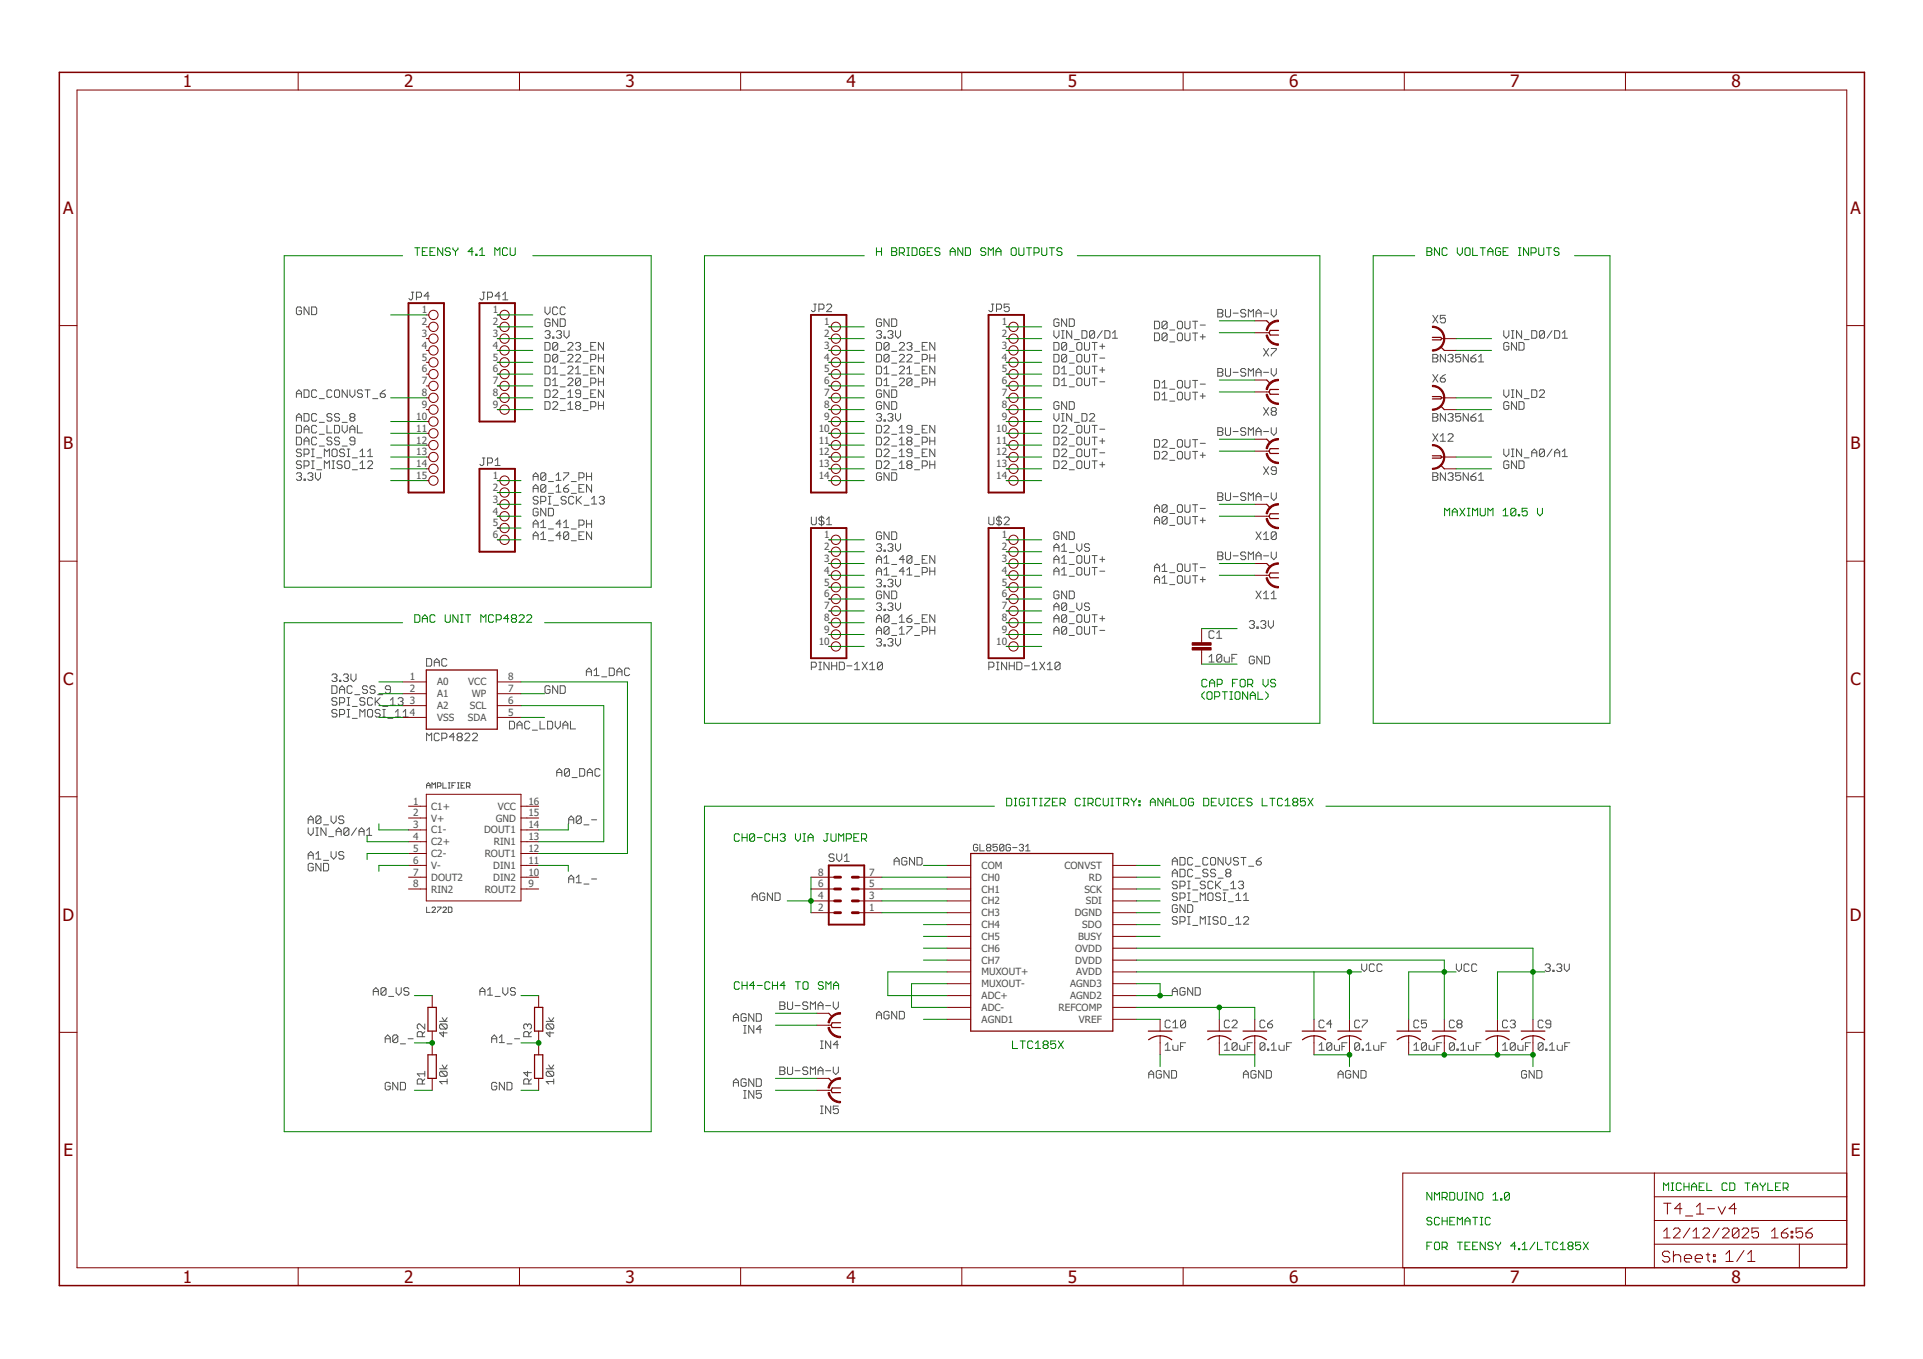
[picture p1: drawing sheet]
<svg xmlns="http://www.w3.org/2000/svg" width="297mm" height="210mm" viewBox="0 0 297 210" stroke-linecap="round" stroke-linejoin="round" font-family="sans-serif">
<defs><g id="words">
<g font-size="2.6" fill="#800000">
<text x="28.3" y="13.5">1</text>
<text x="62.4" y="13.5">2</text>
<text x="96.6" y="13.5">3</text>
<text x="130.8" y="13.5">4</text>
<text x="164.9" y="13.5">5</text>
<text x="199.1" y="13.5">6</text>
<text x="233.3" y="13.5">7</text>
<text x="267.4" y="13.5">8</text>
<text x="9.7" y="33">A</text>
<text x="285.8" y="33">A</text>
<text x="9.7" y="69.4">B</text>
<text x="285.8" y="69.4">B</text>
<text x="9.7" y="105.8">C</text>
<text x="285.8" y="105.8">C</text>
<text x="9.6" y="142.2">D</text>
<text x="285.7" y="142.2">D</text>
<text x="9.8" y="178.6">E</text>
<text x="285.9" y="178.6">E</text>
<text x="28.3" y="198.1">1</text>
<text x="62.4" y="198.1">2</text>
<text x="96.6" y="198.1">3</text>
<text x="130.8" y="198.1">4</text>
<text x="164.9" y="198.1">5</text>
<text x="199.1" y="198.1">6</text>
<text x="233.3" y="198.1">7</text>
<text x="267.4" y="198.1">8</text>
</g>
<g font-size="1.5" fill="#505050">
<text x="65.1" y="48.4">1</text>
<text x="65.1" y="50.2">2</text>
<text x="65.1" y="52">3</text>
<text x="65.1" y="53.9">4</text>
<text x="76.1" y="48.4">1</text>
<text x="76.1" y="50.2">2</text>
<text x="76.1" y="52">3</text>
<text x="76.1" y="53.9">4</text>
<text x="127.3" y="50.2">1</text>
<text x="127.3" y="52">2</text>
<text x="127.3" y="53.9">3</text>
<text x="154.7" y="50.2">1</text>
<text x="154.7" y="52">2</text>
<text x="154.7" y="53.9">3</text>
<text x="65.1" y="55.7">5</text>
<text x="65.1" y="57.5">6</text>
<text x="65.1" y="59.4">7</text>
<text x="76.1" y="55.7">5</text>
<text x="76.1" y="57.5">6</text>
<text x="76.1" y="59.4">7</text>
<text x="127.3" y="55.7">4</text>
<text x="127.3" y="57.5">5</text>
<text x="127.3" y="59.4">6</text>
<text x="154.7" y="55.7">4</text>
<text x="154.7" y="57.5">5</text>
<text x="154.7" y="59.4">6</text>
<text x="64.3" y="64.8">10</text>
<text x="65.1" y="61.2">8</text>
<text x="65.1" y="63">9</text>
<text x="76.1" y="61.2">8</text>
<text x="76.1" y="63">9</text>
<text x="127.3" y="61.2">7</text>
<text x="127.3" y="63">8</text>
<text x="127.3" y="64.8">9</text>
<text x="154.7" y="61.2">7</text>
<text x="154.7" y="63">8</text>
<text x="154.7" y="64.8">9</text>
<text x="64.3" y="66.7">11</text>
<text x="64.3" y="68.5">12</text>
<text x="64.3" y="70.3">13</text>
<text x="126.5" y="66.7">10</text>
<text x="126.5" y="68.5">11</text>
<text x="126.5" y="70.3">12</text>
<text x="153.9" y="66.7">10</text>
<text x="153.9" y="68.5">11</text>
<text x="153.9" y="70.3">12</text>
<text x="64.3" y="72.2">14</text>
<text x="64.3" y="74">15</text>
<text x="76.1" y="74">1</text>
<text x="76.1" y="75.8">2</text>
<text x="76.1" y="77.6">3</text>
<text x="126.5" y="72.2">13</text>
<text x="126.5" y="74">14</text>
<text x="153.9" y="72.2">13</text>
<text x="153.9" y="74">14</text>
<text x="76.1" y="79.5">4</text>
<text x="76.1" y="81.3">5</text>
<text x="76.1" y="83.1">6</text>
<text x="127.3" y="83.1">1</text>
<text x="154.7" y="83.1">1</text>
<text x="127.3" y="85">2</text>
<text x="127.3" y="86.8">3</text>
<text x="127.3" y="88.6">4</text>
<text x="154.7" y="85">2</text>
<text x="154.7" y="86.8">3</text>
<text x="154.7" y="88.6">4</text>
<text x="127.3" y="90.4">5</text>
<text x="127.3" y="92.3">6</text>
<text x="127.3" y="94.1">7</text>
<text x="127.3" y="95.9">8</text>
<text x="154.7" y="90.4">5</text>
<text x="154.7" y="92.3">6</text>
<text x="154.7" y="94.1">7</text>
<text x="154.7" y="95.9">8</text>
<text x="126.5" y="99.6">10</text>
<text x="127.3" y="97.8">9</text>
<text x="153.9" y="99.6">10</text>
<text x="154.7" y="97.8">9</text>
<text x="63.3" y="105.1">1</text>
<text x="63.3" y="106.9">2</text>
<text x="67.5" y="105.9">A0</text>
<text x="67.5" y="107.7">A1</text>
<text x="72.3" y="105.9">VCC</text>
<text x="72.9" y="107.7">WP</text>
<text x="78.5" y="106.9">7</text>
<text x="78.5" y="105.1">8</text>
<text x="63.3" y="110.6">4</text>
<text x="63.3" y="108.7">3</text>
<text x="67.5" y="111.4">VSS</text>
<text x="67.5" y="109.5">A2</text>
<text x="72.3" y="111.4">SDA</text>
<text x="72.6" y="109.5">SCL</text>
<text x="78.5" y="108.7">6</text>
<text x="78.5" y="110.6">5</text>
<text x="63.8" y="124.3">1</text>
<text x="66.6" y="125.1">C1+</text>
<text x="76.9" y="125.1">VCC</text>
<text x="81.6" y="124.3">16</text>
<text x="63.8" y="126.1">2</text>
<text x="63.8" y="129.7">4</text>
<text x="63.8" y="127.9">3</text>
<text x="63.8" y="131.6">5</text>
<text x="66.6" y="126.9">V+</text>
<text x="66.6" y="130.6">C2+</text>
<text x="66.6" y="128.7">C1-</text>
<text x="74.8" y="128.7">DOUT1</text>
<text x="76.3" y="130.6">RIN1</text>
<text x="76.6" y="126.9">GND</text>
<text x="81.6" y="131.6">12</text>
<text x="81.6" y="129.7">13</text>
<text x="81.6" y="127.9">14</text>
<text x="81.6" y="126.1">15</text>
<text x="63.8" y="133.4">6</text>
<text x="63.8" y="135.2">7</text>
<text x="63.8" y="137.1">8</text>
<text x="66.6" y="132.4">C2-</text>
<text x="66.6" y="134.2">V-</text>
<text x="66.6" y="136">DOUT2</text>
<text x="66.6" y="137.9">RIN2</text>
<text x="74.9" y="137.9">ROUT2</text>
<text x="74.9" y="132.4">ROUT1</text>
<text x="76.2" y="136">DIN2</text>
<text x="76.2" y="134.2">DIN1</text>
<text x="81.6" y="137.1">9</text>
<text x="81.6" y="135.2">10</text>
<text x="81.6" y="133.4">11</text>
<text x="126.4" y="137.1">6</text>
<text x="126.4" y="135.2">8</text>
<text x="134.3" y="137.1">5</text>
<text x="134.3" y="135.2">7</text>
<text x="151.6" y="134.2">COM</text>
<text x="151.6" y="136">CH0</text>
<text x="151.6" y="137.9">CH1</text>
<text x="164.4" y="134.2">CONVST</text>
<text x="167.5" y="137.9">SCK</text>
<text x="168.2" y="136">RD</text>
<text x="126.4" y="140.7">2</text>
<text x="126.4" y="138.9">4</text>
<text x="134.3" y="140.7">1</text>
<text x="134.3" y="138.9">3</text>
<text x="151.6" y="139.7">CH2</text>
<text x="151.6" y="141.5">CH3</text>
<text x="151.6" y="143.4">CH4</text>
<text x="166" y="141.5">DGND</text>
<text x="167.2" y="143.4">SDO</text>
<text x="167.7" y="139.7">SDI</text>
<text x="151.6" y="145.2">CH5</text>
<text x="151.6" y="147">CH6</text>
<text x="151.6" y="148.8">CH7</text>
<text x="166.1" y="147">OVDD</text>
<text x="166.1" y="148.8">DVDD</text>
<text x="166.5" y="145.2">BUSY</text>
<text x="151.6" y="150.7">MUXOUT+</text>
<text x="151.6" y="152.5">MUXOUT-</text>
<text x="151.6" y="154.3">ADC+</text>
<text x="165.3" y="154.3">AGND2</text>
<text x="165.3" y="152.5">AGND3</text>
<text x="166.2" y="150.7">AVDD</text>
<text x="151.6" y="156.1">ADC-</text>
<text x="151.6" y="158">AGND1</text>
<text x="163.5" y="156.2">REFCOMP</text>
<text x="166.7" y="158">VREF</text>
</g>
</g></defs>
<g fill="none" stroke="#505050" stroke-width=".15">
<path d="M46.6 47.6l-.2-.2h-.4l-.2 .2v.8l.2 .2h.4l.2-.2v-.4h-.4M47.7 47.4v1.2l-.7-1.2v1.2M48.1 47.4h.6l.2 .2v.8l-.2 .2h-.6zM63.5 45.1h.4M63.7 45.1v1l-.2 .2h-.1l-.2-.2M64.3 45.9h.6l.2-.2v-.4l-.2-.2h-.6v1.2M66.3 45.7h-.8l.6-.6v1.2M74.5 45.1h.4M74.7 45.1v1l-.2 .2h-.2l-.2-.2M75.3 45.9h.6l.2-.2v-.4l-.2-.2h-.6v1.2M77.3 45.7h-.8l.6-.6v1.2M77.7 46.3h.7"/>
<path d="M77.7 45.5l.3-.4v1.2M84.2 54.7h.6l.2 .2v.8l-.2 .2h-.6zM84.2 51.3l.2-.2h.4l.2 .2v.2l-.2 .2M84.2 47.4v.8l.4 .4 .4-.4v-.8M84.2 52.9h.6l.2 .2v.8l-.2 .2h-.6zM84.2 56.6h.6l.2 .1v.8l-.2 .2h-.6zM84.2 58.4h.6l.2 .2v.8l-.2 .2h-.6zM84.6 51.7h.2M84.8 51.7l.2 .2v.1l-.2 .2h-.4l-.2-.2M85 49.4l-.2-.1h-.4l-.2 .1v.8l.2 .2h.4l.2-.2v-.4h-.4M85.4 52h.2v.2h-.2zM85.4 57.7h.7"/>
<path d="M85.4 57l.3-.4v1.1M85.4 58.8l.3-.4v1.2M85.4 59.6h.7M85.9 51.3l.2-.2h.4l.2 .2v.2l-.2 .2M86.1 54.9l-.2-.2h-.3l-.2 .2v.8M86.1 54.9v.8l-.2 .2h-.3l-.2-.2M86.1 47.6l-.2-.2h-.3l-.2 .2v.8l.2 .2h.3l.2-.2M86.1 49.3v1.1l-.7-1.1v1.1M86.1 53.1l-.2-.2h-.3l-.2 .2v.8M86.1 53.1v.8l-.2 .2h-.3l-.2-.2M86.1 53.1l-.7 .8M86.1 54.9l-.7 .8"/>
<path d="M86.3 51.7h.2M86.5 49.3h.6l.2 .1v.8l-.2 .2h-.6zM86.5 54.3h.8M86.5 56.1h.8M86.5 51.7l.2 .2v.1l-.2 .2h-.4l-.2-.2M86.5 57.9h.8M86.5 59.8h.8M87.1 51.1v.8l.4 .3 .4-.3v-.8M87.3 47.6l-.2-.2h-.4l-.2 .2v.8l.2 .2h.4l.2-.2M87.7 54.9l.2-.2h.4l.2 .2v.2l-.8 .8h.8M87.7 53.1l.2-.2h.4l.2 .2v.2l-.8 .8h.8M87.7 56.7l.2-.1h.4l.2 .1v.3l-.8 .7h.8"/>
<path d="M87.7 58.6l.2-.2h.4l.2 .2v.2l-.8 .8h.8M88.9 54.9l.2-.2h.4l.2 .2v.2l-.8 .8h.8M88.9 53.1l.2-.2h.4l.2 .2v.2l-.2 .2M88.9 57.7h.8M88.9 57l.4-.4v1.1M89.3 53.5h.2M89.5 53.5l.2 .2v.2l-.2 .2h-.4l-.2-.2M89.7 58.6v.8l-.2 .2h-.4l-.2-.2M89.7 58.6l-.2-.2h-.4l-.2 .2v.8M89.7 58.6l-.8 .8M90.1 54.3h.7M90.1 56.1h.7"/>
<path d="M90.1 57.9h.7M90.1 59.8h.7M91.2 55.5h.6l.2-.2v-.4l-.2-.2h-.6v1.2M91.2 53.5h.4M91.2 59.2h.6l.2-.2v-.4l-.2-.2h-.6v1.2M91.2 57.1h.4M92 52.9h-.8v1.2h.8M92 56.6h-.8v1.1h.8M92.4 55.3h.8M92.4 54.7v1.2M92.4 58.4v1.2M92.4 59h.8"/>
<path d="M93.2 52.9v1.2l-.8-1.2v1.2M93.2 56.6v1.1l-.8-1.1v1.1M93.2 54.7v1.2M93.2 58.4v1.2M125.7 47h.4M125.9 47v.9l-.2 .2h-.2l-.2-.2M126.5 47.8h.6l.2-.3v-.3l-.2-.2h-.6v1.1M127.7 47.2l.2-.2h.4l.2 .2v.1l-.8 .8h.8M135.4 54.7h.6l.2 .2v.8l-.2 .2h-.6zM135.4 52.9h.6l.2 .2v.8l-.2 .2h-.6zM135.4 56.6h.6l.2 .1v.8l-.2 .2h-.6zM135.4 58.4h.6l.2 .2v.8l-.2 .2h-.6z"/>
<path d="M135.4 51.3l.2-.2h.4l.2 .2v.2l-.2 .2M135.8 51.7h.2M136 51.7l.2 .2v.1l-.2 .2h-.4l-.2-.2M136.2 49.4l-.2-.1h-.4l-.2 .1v.8l.2 .2h.4l.2-.2v-.4h-.4M136.5 52h.3v.2h-.3zM136.5 57.7h.8M136.5 57l.4-.4v1.1M136.5 58.8l.4-.4v1.2M136.5 59.6h.8M137.1 51.3l.2-.2h.4l.2 .2v.2l-.2 .2M137.3 54.9l-.2-.2h-.3l-.3 .2v.8M137.3 54.9v.8l-.2 .2h-.3l-.3-.2"/>
<path d="M137.3 53.1v.8l-.2 .2h-.3l-.3-.2M137.3 53.1l-.2-.2h-.3l-.3 .2v.8M137.3 49.3v1.1l-.8-1.1v1.1M137.3 53.1l-.8 .8M137.3 54.9l-.8 .8M137.5 51.7h.2M137.7 54.3h.8M137.7 56.1h.8M137.7 51.7l.2 .2v.1l-.2 .2h-.4l-.2-.2M137.7 49.3h.6l.2 .1v.8l-.2 .2h-.6zM137.7 57.9h.8M137.7 59.8h.8"/>
<path d="M138.3 51.1v.8l.4 .3 .4-.3v-.8M138.9 54.9l.2-.2h.4l.2 .2v.2l-.8 .8h.8M138.9 53.1l.2-.2h.4l.2 .2v.2l-.8 .8h.8M138.9 56.7l.2-.1h.4l.2 .1v.3l-.8 .7h.8M138.9 58.6l.2-.2h.4l.2 .2v.2l-.8 .8h.8M140.1 54.9l.2-.2h.4l.2 .2v.2l-.8 .8h.8M140.1 53.1l.2-.2h.4l.2 .2v.2l-.2 .2M140.1 57.7h.8M140.1 57l.4-.4v1.1M140.5 53.5h.2M140.7 53.5l.2 .2v.2l-.2 .2h-.4l-.2-.2M140.9 58.6v.8l-.2 .2h-.4l-.2-.2"/>
<path d="M140.9 58.6l-.2-.2h-.4l-.2 .2v.8M140.9 58.6l-.8 .8M141.3 54.3h.7M141.3 56.1h.7M141.3 57.9h.7M141.3 59.8h.7M142.5 55.5h.5l.2-.2v-.4l-.2-.2h-.5v1.2M142.5 53.5h.3M142.5 59.2h.5l.2-.2v-.4l-.2-.2h-.5v1.2M142.5 57.1h.3M143.2 52.9h-.7v1.2h.7M143.2 56.6h-.7v1.1h.7"/>
<path d="M143.6 55.3h.8M143.6 54.7v1.2M143.6 58.4v1.2M143.6 59h.8M144.4 52.9v1.2l-.8-1.2v1.2M144.4 56.6v1.1l-.8-1.1v1.1M144.4 54.7v1.2M144.4 58.4v1.2M153.1 47h.4M153.3 47v.9l-.2 .2h-.1l-.3-.2M153.9 47.8h.6l.2-.3v-.3l-.2-.2h-.6v1.1M155.9 47h-.8v.5l.4-.2h.2l.2 .2v.4l-.2 .2h-.4l-.2-.2"/>
<path d="M162.8 54.7h.6l.2 .2v.8l-.2 .2h-.6zM162.8 52.9h.6l.2 .2v.8l-.2 .2h-.6zM162.8 51.1v.8l.4 .3 .4-.3v-.8M162.8 56.6h.6l.2 .1v.8l-.2 .2h-.6zM162.8 58.4h.6l.2 .2v.8l-.2 .2h-.6zM163.6 49.4l-.2-.1h-.4l-.2 .1v.8l.2 .2h.4l.2-.2v-.4h-.4M164 51.1h.4M164 52.2h.4M164 57.7h.8M164 59.6h.8M164 57l.4-.4v1.1M164 58.8l.4-.4v1.2"/>
<path d="M164.2 51.1v1.1M164.8 54.9l-.2-.2h-.4l-.2 .2v.8M164.8 54.9v.8l-.2 .2h-.4l-.2-.2M164.8 53.1v.8l-.2 .2h-.4l-.2-.2M164.8 53.1l-.2-.2h-.4l-.2 .2v.8M164.8 49.3v1.1l-.8-1.1v1.1M164.8 53.1l-.8 .8M164.8 54.9l-.8 .8M165.2 54.3h.7M165.2 56.1h.7M165.2 49.3h.5l.2 .1v.8l-.2 .2h-.5zM165.2 57.9h.7"/>
<path d="M165.2 59.8h.7M165.5 51.1v1.1l-.7-1.1v1.1M165.9 52.5h.8M166.3 54.9l.2-.2h.4l.2 .2v.8l-.2 .2h-.4l-.2-.2zM166.3 53.1l.2-.2h.4l.2 .2v.8l-.2 .2h-.4l-.2-.2zM166.3 56.7l.2-.1h.4l.2 .1v.8l-.2 .2h-.4l-.2-.2zM166.3 58.6l.2-.2h.4l.2 .2v.8l-.2 .2h-.4l-.2-.2zM167.1 51.1h.6l.2 .2v.7l-.2 .2h-.6zM167.5 54.7v1l.2 .2h.4l.2-.2v-1M167.5 52.9v1l.2 .2h.4l.2-.2v-1M167.5 56.6v.9l.2 .2h.4l.2-.2v-.9M167.5 58.4v1l.2 .2h.4l.2-.2v-1"/>
<path d="M168.7 54.7h.8M168.7 52.9h.8M168.7 56.6h.8M168.7 58.4h.8M169.1 51.3l-.2-.2h-.4l-.2 .2v.7M169.1 51.3v.7l-.2 .2h-.4l-.2-.2M169.1 52.9v1.2M169.1 54.7v1.2M169.1 56.6v1.1M169.1 58.4v1.2M169.1 51.3l-.8 .7M169.9 55.3h.7"/>
<path d="M169.9 53.5h.7M169.9 57.1h.7M169.9 59h.7M170.3 51.1l-.8 1.1M170.3 53.1v.8M170.3 56.7v.8M170.7 51.1h.5l.2 .2v.7l-.2 .2h-.5zM171.8 52.2h.8M171.8 51.5l.4-.4v1.1M178.3 49.6h.6l.2 .2v.8l-.2 .2h-.6zM178.3 51.4h.6l.2 .2v.8l-.2 .2h-.6zM178.3 58.8h.6l.2 .1v.8l-.2 .2h-.6z"/>
<path d="M179.5 59.1l.4-.3v1.1M179.5 59.9h.8M180.3 51.6v.8l-.2 .2h-.4l-.2-.2M180.3 51.6l-.2-.2h-.4l-.2 .2v.8M180.3 49.8l-.2-.2h-.4l-.2 .2v.8M180.3 49.8v.8l-.2 .2h-.4l-.2-.2M180.3 51.6l-.8 .8M180.3 49.8l-.8 .8M180.7 52.8h.8M180.7 51h.8M181.9 49.8l.2-.2h.3l.2 .2v.8l-.2 .2h-.3l-.2-.2zM181.9 58.9l.2-.1h.3l.2 .1v.8l-.2 .2h-.3l-.2-.2z"/>
<path d="M182.1 51.4h.3l.2 .2v.8l-.2 .2h-.3l-.2-.2v-.8zM183 49.6v1l.2 .2h.4l.2-.2v-1M183 51.4v1l.2 .2h.4l.2-.2v-1M183 58.8v.9l.2 .2h.4l.2-.2v-.9M184.2 51.4h.8M184.2 49.6h.8M184.2 58.8h.8M184.6 49.6v1.2M184.6 51.4v1.2M184.6 58.8v1.1M185.4 52h.8M185.4 50.2h.8"/>
<path d="M185.4 59.3h.8M185.8 51.6v.8M188.1 47.8h.6l.2 .2v.2l-.2 .2 .2 .2v.2l-.2 .2h-.6zM188.1 56.9h.6l.2 .2v.2l-.2 .2 .2 .2v.2l-.2 .2h-.6zM188.1 48.4h.6M188.1 57.5h.6M189.3 47.8v1l.2 .2h.4l.2-.2v-1M189.3 56.9v1l.2 .2h.4l.2-.2v-1M190.5 48.4h.8M190.5 57.5h.8M192.4 48l-.2-.2h-.3l-.3 .2v.2l.3 .2h.3l.2 .2v.2l-.2 .2h-.3l-.3-.2M192.4 57.1l-.2-.2h-.3l-.3 .2v.2l.3 .2h.3l.2 .2v.2l-.2 .2h-.3l-.3-.2"/>
<path d="M192.8 49v-1.2l.4 .4 .4-.4v1.2M192.8 58.1v-1.2l.4 .4 .4-.4v1.2M194 48.4h.8M194 49v-.8l.4-.4 .4 .4v.8M194 58.1v-.8l.4-.4 .4 .4v.8M194 57.5h.8M195.2 48.4h.8M195.2 57.5h.8M195.2 53.8l.8 1.2M196 53.8l-.8 1.2M196.4 47.8v.8l.4 .4 .3-.4v-.8M196.4 53.8h.7v.2l-.7 .8v.2"/>
<path d="M196.4 56.9v.8l.4 .4 .3-.4v-.8M221.3 54.7h.6l.2 .2v.2l-.2 .2 .2 .2v.2l-.2 .2h-.6zM221.3 55.3h.6M221.3 48.7l.8 1.2M221.3 57.8l.8 1.2M222.1 48.7l-.8 1.2M222.1 57.8l-.8 1.2M222.5 58.4h.6l.2 .2v.2l-.2 .2h-.4l-.2-.2zM223.3 48.7h-.8v.6l.4-.2h.2l.2 .2v.4l-.2 .2h-.4l-.2-.2M223.3 54.7v1.2l-.8-1.2v1.2M223.3 57.8l-.8 .6M223.7 54.9l.2-.2h.4l.2 .2v.2l-.2 .2"/>
<path d="M224.1 55.3h.2M224.3 55.3l.2 .2v.2l-.2 .2h-.4l-.2-.2M225.6 54.7h-.7v.6l.3-.2h.2l.2 .2v.4l-.2 .2h-.4l-.1-.2M226.8 54.7v1.2l-.8-1.2v1.2M227.2 55.3h.6l.2 .2v.2l-.2 .2h-.4l-.2-.2zM228 54.7l-.8 .6M228.4 55.9h.8M228.4 55.1l.4-.4v1.2M232.3 51.1v.8l.4 .3 .4-.3v-.8M233.1 53.1l-.2-.2h-.4l-.2 .2v.8l.2 .2h.4l.2-.2v-.4h-.4M233.5 51.1h.3M233.5 52.2h.3"/>
<path d="M233.7 51.1v1.1M234.3 52.9v1.2l-.8-1.2v1.2M234.6 52.9h.6l.2 .2v.8l-.2 .2h-.6zM235 51.1v1.1l-.7-1.1v1.1M235.4 52.5h.8M236.6 51.1h.6l.2 .2v.7l-.2 .2h-.6zM238.6 51.3l-.2-.2h-.4l-.2 .2v.7M238.6 51.3v.7l-.2 .2h-.4l-.2-.2M238.6 51.3l-.8 .7M239.7 51.1l-.7 1.1M240.1 51.1h.6l.2 .2v.7l-.2 .2h-.6zM241.3 51.5l.4-.4v1.1"/>
<path d="M241.3 52.2h.8M45.8 64.5h.8M45.8 73.2l.2-.2h.4l.2 .2v.2l-.2 .2M45.8 60.8h.8M45.8 65.7h.6l.2 .2v.8l-.2 .2h-.6zM45.8 61.4v-.8l.4-.4 .4 .4v.8M45.8 65v-.7l.4-.4 .4 .4v.7M45.8 67.5h.6l.2 .2v.8l-.2 .2h-.6zM46.2 73.6h.2M46.4 73.6l.2 .2v.2l-.2 .2h-.4l-.2-.2M46.6 69.6l-.2-.2h-.4l-.2 .2v.1l.2 .2h.4l.2 .2v.2l-.2 .2h-.4l-.2-.2M46.6 71.4l-.2-.2h-.4l-.2 .2v.2l.2 .2h.4l.2 .2v.2l-.2 .2h-.4l-.2-.2"/>
<path d="M47 63.9h.5l.2 .2v.8l-.2 .1h-.5zM47 74h.2v.2h-.2zM47 60.2h.5l.2 .2v.8l-.2 .2h-.5zM47 66.3h.7M47 70.1h.5l.2-.2v-.3l-.2-.2h-.5v1.1M47 66.9v-.8l.3-.4 .4 .4v.8M47 68.7v-.8l.3-.4 .4 .4v.8M47 72h.5l.2-.2v-.4l-.2-.2h-.5v1.2M47 68.1h.7M47.5 73.2l.3-.2h.3l.2 .2v.2l-.2 .2M47.9 73.6h.2M48.1 73.6l.2 .2v.2l-.2 .2h-.3l-.3-.2"/>
<path d="M48.1 70.5h.4M48.1 69.4h.4M48.1 71.2h.4M48.1 72.4h.4M48.3 69.4v1.1M48.3 71.2v1.2M48.7 73v.8l.4 .4 .4-.4v-.8M48.9 64.1l-.2-.2h-.4l-.2 .2v.8l.2 .1h.4l.2-.1M48.9 60.4l-.2-.2h-.4l-.2 .2v.8l.2 .2h.4l.2-.2M48.9 65.9l-.2-.2h-.4l-.2 .2v.8l.2 .2h.4l.2-.2M48.9 70.7h.8M48.9 67.7l-.2-.2h-.4l-.2 .2v.8l.2 .2h.4l.2-.2"/>
<path d="M48.9 72.6h.8M49.3 61.6h.8M49.3 67.1h.8M49.3 68.9h.8M49.3 65.2h.8M50.1 70.5v-1.1l.4 .3 .4-.3v1.1M50.1 72.4v-1.2l.4 .4 .4-.4v1.2M50.5 65.7v1.2h.8M51.3 64.1l-.2-.2h-.4l-.2 .2v.2l.2 .2h.4l.2 .2v.2l-.2 .1h-.4l-.2-.1M51.3 60.4l-.2-.2h-.4l-.2 .2v.8l.2 .2h.4l.2-.2M51.3 67.7l-.2-.2h-.4l-.2 .2v.2l.2 .2h.4l.2 .2v.2l-.2 .2h-.4l-.2-.2M51.3 69.6l.2-.2h.4l.2 .2v.7l-.2 .2h-.4l-.2-.2z"/>
<path d="M51.3 71.2h.4M51.3 72.4h.4M51.5 71.2v1.2M51.7 60.4l.2-.2h.4l.2 .2v.8l-.2 .2h-.4l-.2-.2zM51.7 65.7h.6l.2 .2v.8l-.2 .2h-.6zM52.5 64.1l-.2-.2h-.4l-.2 .2v.2l.2 .2h.4l.2 .2v.2l-.2 .1h-.4l-.2-.1M52.5 67.7l-.2-.2h-.4l-.2 .2v.2l.2 .2h.4l.2 .2v.2l-.2 .2h-.4l-.2-.2M52.9 71.4l-.2-.2h-.4l-.2 .2v.2l.2 .2h.4l.2 .2v.2l-.2 .2h-.4l-.2-.2M52.9 68.9h.7M52.9 65.7v.8l.3 .4 .4-.4v-.8M52.9 65.2h.7M53.2 69.6l-.2-.2h-.3l-.2 .2v.1l.2 .2h.3l.2 .2v.2l-.2 .2h-.3l-.2-.2"/>
<path d="M53.4 71.2h.4l.2 .2v.8l-.2 .2h-.4l-.1-.2v-.8zM53.6 70.5h.4M53.6 69.4h.4M53.6 60.2v1.2l-.7-1.2v1.2M53.8 69.4v1.1M54 66.3h.8M54 60.2v.8l.4 .4 .4-.4v-.8M54 66.9v-.8l.4-.4 .4 .4v.8M54.2 64.5l-.2-.2v-.2l.2-.2h.4l.2 .2v.2l-.2 .2M54.2 64.5l-.2 .2v.2l.2 .1h.4l.2-.1v-.2l-.2-.2M54.2 64.5h.4M54.4 70.7h.8"/>
<path d="M54.4 72.6h.8M54.8 68.1h-.6l-.2-.2v-.2l.2-.2h.4l.2 .2v.8l-.2 .2h-.4l-.2-.2M55.2 65.7v1.2h.8M55.6 70.5h.8M55.6 72.4h.8M55.6 69.7l.4-.3v1.1M55.6 71.6l.4-.4v1.2M56 60.4l-.2-.2h-.4l-.2 .2v.2l.2 .2h.4l.2 .2v.2l-.2 .2h-.4l-.2-.2M56.4 60.2h.8M56.8 60.2v1.2M56.8 70.5h.8M56.8 71.4l.2-.2h.4l.2 .2v.2l-.8 .8h.8"/>
<path d="M56.8 69.7l.4-.3v1.1M57.6 61.6h.8M58.7 60.8h.6l.2 .2v.2l-.2 .2h-.4l-.2-.2zM59.5 60.2l-.4 .2-.4 .4M74.5 70.7h.4M74.7 70.7v1l-.2 .2h-.2l-.2-.2M75.3 71.5h.6l.2-.2v-.4l-.2-.2h-.6v1.2M76.5 71.9h.8M76.5 71.1l.4-.4v1.2M82.4 73.6h.7M82.4 74.2v-.8l.3-.4 .4 .4v.8M82.4 76v-.8l.3-.4 .4 .4v.8"/>
<path d="M82.4 75.4h.7M83.1 78.7l-.2-.2h-.4l-.1 .2v.8l.1 .2h.4l.2-.2v-.4h-.4M83.1 76.9l-.2-.2h-.4l-.1 .2v.2l.1 .2h.4l.2 .1v.2l-.2 .3h-.4l-.1-.3M83.5 77.4h.6l.2-.1v-.4l-.2-.2h-.6v1.2M84.2 60.2h.6l.2 .2v.8l-.2 .2h-.6zM84.2 62h.6l.2 .3v.7l-.2 .2h-.6zM84.3 73.2l-.2-.2h-.4l-.2 .2v.8M84.3 73.2v.8l-.2 .2h-.4l-.2-.2M84.3 75l-.2-.2h-.4l-.2 .2v.8M84.3 78.5v1.2l-.8-1.2v1.2M84.3 75v.8l-.2 .2h-.4l-.2-.2M84.3 73.2l-.8 .8"/>
<path d="M84.3 75l-.8 .8M84.7 78.5h.6l.2 .2v.8l-.2 .2h-.6zM84.7 76.7h.4M84.7 77.9h.4M84.7 74.4h.8M84.7 76.2h.8M84.9 76.7v1.2M85.4 60.4l.2-.2h.3l.2 .2v.2l-.7 .8h.7M85.4 62.3l.2-.3h.3l.2 .3v.1l-.7 .8h.7M85.5 78h.8M85.9 74.2h.8M85.9 73.4l.4-.4v1.2"/>
<path d="M85.9 75.2l.4-.4v1.2M85.9 76h.8M86.5 61.6h.8M86.5 63.4h.8M87.1 73h.7v.2l-.7 .8v.2M87.1 75.4h.6l.1 .2v.2l-.1 .2h-.4l-.2-.2zM87.5 76.9l-.3-.2h-.3l-.2 .2v.2l.2 .2h.3l.3 .1v.2l-.3 .3h-.3l-.2-.3M87.7 61.4h.8M87.7 60.6l.4-.4v1.2M87.7 62.4l.4-.4v1.2M87.7 63.2h.8M87.8 74.8l-.3 .2-.4 .4"/>
<path d="M88.2 74.4h.8M88.2 76.2h.8M88.6 76.9l-.2-.2h-.3l-.3 .2v.7l.3 .3h.3l.2-.3M89 76.7v1.2M89.1 62.6l-.2-.2v-.1l.2-.3h.4l.2 .3v.1l-.2 .2M89.1 62.6l-.2 .2v.2l.2 .2h.4l.2-.2v-.2l-.2-.2M89.1 62.6h.4M89.2 77.3l.6 .6M89.4 73.8h.6l.2-.2v-.4l-.2-.2h-.6v1.2M89.4 75.4h.4M89.7 60.8h-.6l-.2-.2v-.2l.2-.2h.4l.2 .2v.8l-.2 .2h-.4l-.2-.2M89.8 76.7l-.8 .7"/>
<path d="M90.1 61.6h.7M90.1 63.4h.7M90.2 74.8h-.8v1.2h.8M90.2 78h.8M90.6 73.6h.8M90.6 73v1.2M91.2 62.8h.6l.2-.2v-.3l-.2-.3h-.6v1.2M91.2 60.8h.4M91.4 74.8v1.2l-.8-1.2v1.2M91.4 73v1.2M91.4 77.9h.8M91.4 77.1l.4-.4v1.2"/>
<path d="M92 60.2h-.8v1.2h.8M92.4 62v1.2M92.4 62.6h.8M92.6 76.9l.2-.2h.4l.1 .2v.2l-.1 .2M93 77.3h.2M93.2 77.3l.1 .1v.2l-.1 .3h-.4l-.2-.3M93.2 60.2v1.2l-.8-1.2v1.2M93.2 62v1.2M125.3 79.9v1l.2 .1h.4l.2-.1v-1M126.9 79.7v1.5M135.4 64.1l.2-.2h.4l.2 .2v.2l-.2 .2M135.4 71.2h.6l.2 .2v.8l-.2 .2h-.6z"/>
<path d="M135.4 65.7h.6l.2 .2v.8l-.2 .2h-.6zM135.4 67.5h.6l.2 .2v.8l-.2 .2h-.6zM135.4 69.4h.6l.2 .2v.7l-.2 .2h-.6zM135.8 64.5h.2M136 64.5l.2 .2v.2l-.2 .1h-.4l-.2-.1M136.2 73.2l-.2-.2h-.4l-.2 .2v.8l.2 .2h.4l.2-.2v-.4h-.4M136.2 60.4l-.2-.2h-.4l-.2 .2v.8l.2 .2h.4l.2-.2v-.4h-.4M136.2 62.3l-.2-.3h-.4l-.2 .3v.7l.2 .2h.4l.2-.2v-.4h-.4M136.5 64.9h.3v.1h-.3zM136.5 65.9l.3-.2h.3l.2 .2v.2l-.8 .8h.8M136.5 67.7l.3-.2h.3l.2 .2v.2l-.8 .8h.8M136.5 69.6l.3-.2h.3l.2 .2v.1l-.8 .8h.8"/>
<path d="M136.5 71.4l.3-.2h.3l.2 .2v.2l-.8 .8h.8M137.1 64.1l.2-.2h.4l.2 .2v.2l-.2 .2M137.3 60.2v1.2l-.8-1.2v1.2M137.3 62v1.2l-.8-1.2v1.2M137.3 73v1.2l-.8-1.2v1.2M137.5 64.5h.2M137.7 64.5l.2 .2v.2l-.2 .1h-.4l-.2-.1M137.7 73h.6l.2 .2v.8l-.2 .2h-.6zM137.7 60.2h.6l.2 .2v.8l-.2 .2h-.6zM137.7 67.1h.8M137.7 70.7h.8M137.7 62h.6l.2 .3v.7l-.2 .2h-.6z"/>
<path d="M137.7 68.9h.8M137.7 72.6h.8M138.3 63.9v.8l.4 .3 .4-.3v-.8M138.9 66.9h.8M138.9 66.1l.4-.4v1.2M138.9 67.9l.4-.4v1.2M138.9 69.7l.4-.3v1.1M138.9 71.6l.4-.4v1.2M138.9 70.5h.8M138.9 72.4h.8M138.9 68.7h.8M140.3 68.1l-.2 .2v.2l.2 .2h.4l.2-.2v-.2l-.2-.2"/>
<path d="M140.3 68.1l-.2-.2v-.2l.2-.2h.4l.2 .2v.2l-.2 .2M140.3 71.8l-.2-.2v-.2l.2-.2h.4l.2 .2v.2l-.2 .2M140.3 71.8l-.2 .2v.2l.2 .2h.4l.2-.2v-.2l-.2-.2M140.3 71.8h.4M140.3 68.1h.4M140.9 66.3h-.6l-.2-.2v-.2l.2-.2h.4l.2 .2v.8l-.2 .2h-.4l-.2-.2M140.9 69.9h-.6l-.2-.2v-.1l.2-.2h.4l.2 .2v.7l-.2 .2h-.4l-.2-.2M141.3 67.1h.7M141.3 70.7h.7M141.3 68.9h.7M141.3 72.6h.7M142.5 68.3h.5l.2-.2v-.4l-.2-.2h-.5v1.2"/>
<path d="M142.5 72h.5l.2-.2v-.4l-.2-.2h-.5v1.2M142.5 66.3h.3M142.5 69.9h.3M143.2 65.7h-.7v1.2h.7M143.2 69.4h-.7v1.1h.7M143.6 67.5v1.2M143.6 71.2v1.2M143.6 71.8h.8M143.6 68.1h.8M144.4 65.7v1.2l-.8-1.2v1.2M144.4 69.4v1.1l-.8-1.1v1.1M144.4 67.5v1.2"/>
<path d="M144.4 71.2v1.2M152.7 79.9v1l.3 .1h.3l.2-.1v-1M154.3 79.7v1.5M162.8 65.7h.6l.2 .2v.8l-.2 .2h-.6zM162.8 69.4h.6l.2 .2v.7l-.2 .2h-.6zM162.8 71.2h.6l.2 .2v.8l-.2 .2h-.6zM162.8 63.9v.8l.4 .3 .4-.3v-.8M162.8 67.5h.6l.2 .2v.8l-.2 .2h-.6zM163.6 62.3l-.2-.3h-.4l-.2 .3v.7l.2 .2h.4l.2-.2v-.4h-.4M164 63.9h.4M164 65h.4M164 65.9l.2-.2h.4l.2 .2v.2l-.8 .8h.8"/>
<path d="M164 69.6l.2-.2h.4l.2 .2v.1l-.8 .8h.8M164 71.4l.2-.2h.4l.2 .2v.2l-.8 .8h.8M164 67.7l.2-.2h.4l.2 .2v.2l-.8 .8h.8M164.2 63.9v1.1M164.8 62v1.2l-.8-1.2v1.2M165.2 67.1h.7M165.2 70.7h.7M165.2 62h.5l.2 .3v.7l-.2 .2h-.5zM165.2 68.9h.7M165.2 72.6h.7M165.5 63.9v1.1l-.7-1.1v1.1M165.9 65.2h.8"/>
<path d="M166.3 65.9l.2-.2h.4l.2 .2v.8l-.2 .2h-.4l-.2-.2zM166.3 69.6l.2-.2h.4l.2 .2v.7l-.2 .2h-.4l-.2-.2zM166.3 71.4l.2-.2h.4l.2 .2v.8l-.2 .2h-.4l-.2-.2zM166.3 67.7l.2-.2h.4l.2 .2v.8l-.2 .2h-.4l-.2-.2zM167.1 63.9h.6l.2 .2v.8l-.2 .1h-.6zM167.5 65.7v1l.2 .2h.4l.2-.2v-1M167.5 69.4v.9l.2 .2h.4l.2-.2v-.9M167.5 71.2v1l.2 .2h.4l.2-.2v-1M167.5 67.5v1l.2 .2h.4l.2-.2v-1M168.3 64.1l.2-.2h.4l.2 .2v.2l-.8 .7h.8M168.7 65.7h.8M168.7 69.4h.8"/>
<path d="M168.7 71.2h.8M168.7 67.5h.8M169.1 65.7v1.2M169.1 67.5v1.2M169.1 69.4v1.1M169.1 71.2v1.2M169.9 66.3h.7M169.9 69.9h.7M169.9 71.8h.7M169.9 68.1h.7M170.3 67.7v.8M170.3 71.4v.8"/>
<path d="M178.3 60.6h.6l.2 .2v.8l-.2 .2h-.6zM178.3 67.9h.6l.2 .2v.8l-.2 .2h-.6zM178.3 69.7h.6l.2 .2v.8l-.2 .2h-.6zM178.3 79.1v-.8l.4-.3 .4 .3v.8M178.3 78.5h.8M179.5 68.1l.2-.2h.4l.2 .2v.2l-.8 .8h.8M179.5 69.9l.2-.2h.4l.2 .2v.2l-.8 .8h.8M179.5 61.8h.8M179.5 61l.4-.4v1.2M180.3 78.1l-.2-.1h-.4l-.2 .1v.8M180.3 80l-.2-.2h-.4l-.2 .2v.8M180.3 78.1v.8l-.2 .2h-.4l-.2-.2"/>
<path d="M180.3 80v.8l-.2 .1h-.4l-.2-.1M180.3 80l-.8 .8M180.3 78.1l-.8 .8M180.7 62h.8M180.7 60.1h.8M180.7 69.3h.8M180.7 71.1h.8M180.7 79.3h.8M181.9 68.1l.2-.2h.3l.2 .2v.8l-.2 .2h-.3l-.2-.2zM181.9 78.1l.2-.1h.3l.2 .1v.8l-.2 .2h-.3l-.2-.2zM181.9 80l.2-.2h.3l.2 .2v.8l-.2 .1h-.3l-.2-.1zM182.1 60.6h.3l.2 .2v.8l-.2 .2h-.3l-.2-.2v-.8z"/>
<path d="M182.1 69.7h.3l.2 .2v.8l-.2 .2h-.3l-.2-.2v-.8zM183 60.6v1l.2 .2h.4l.2-.2v-1M183 67.9v1l.2 .2h.4l.2-.2v-1M183 69.7v1l.2 .2h.4l.2-.2v-1M183 78v.9l.2 .2h.4l.2-.2v-.9M183 79.8v1l.2 .1h.4l.2-.1v-1M184.2 60.6h.8M184.2 67.9h.8M184.2 69.7h.8M184.2 79.8h.8M184.2 78h.8M184.6 60.6v1.2"/>
<path d="M184.6 67.9v1.2M184.6 69.7v1.2M184.6 78v1.1M184.6 79.8v1.1M185.4 61.2h.8M185.4 68.5h.8M185.4 70.3h.8M185.4 78.5h.8M185.8 60.8v.8M185.8 69.9v.8M185.8 80v.8M188.1 76.1h.6l.2 .2v.2l-.2 .2 .2 .2v.2l-.2 .2h-.6z"/>
<path d="M188.1 66.1h.6l.2 .2v.2l-.2 .2 .2 .1v.2l-.2 .2h-.6zM188.1 66.7h.6M188.1 76.7h.6M189.3 66.1v.9l.2 .2h.4l.2-.2v-.9M189.3 76.1v1l.2 .2h.4l.2-.2v-1M190.5 66.7h.8M190.5 76.7h.8M192.4 66.3l-.2-.2h-.3l-.3 .2v.2l.3 .2h.3l.2 .1v.2l-.2 .2h-.3l-.3-.2M192.4 76.3l-.2-.2h-.3l-.3 .2v.2l.3 .2h.3l.2 .2v.2l-.2 .2h-.3l-.3-.2M192.8 67.2v-1.1l.4 .4 .4-.4v1.1M192.8 77.3v-1.2l.4 .4 .4-.4v1.2M194 67.2v-.7l.4-.4 .4 .4v.7"/>
<path d="M194 77.3v-.8l.4-.4 .4 .4v.8M194 66.7h.8M194 76.7h.8M195.2 66.7h.8M195.2 76.7h.8M195.2 62.9l.8 1.2M195.2 72.1l.8 1.2M196 62.9l-.8 1.2M196 72.1l-.8 1.2M196.4 66.1v.7l.4 .4 .3-.4v-.7M196.4 76.1v.8l.4 .4 .3-.4v-.8M196.6 63.5l-.2 .2v.2l.2 .2h.4l.1-.2v-.2l-.1-.2"/>
<path d="M196.6 63.5l-.2-.1v-.2l.2-.3h.4l.1 .3v.2l-.1 .1M196.6 63.5h.4M197.1 72.7h-.5l-.2-.2v-.2l.2-.2h.4l.1 .2v.8l-.1 .2h-.4l-.2-.2M221.3 63.9h.6l.2 .2v.2l-.2 .2 .2 .2v.2l-.2 .1h-.6zM221.3 73h.6l.2 .2v.2l-.2 .2 .2 .2v.2l-.2 .2h-.6zM221.3 64.5h.6M221.3 73.6h.6M221.3 67l.8 1.2M222.1 67l-.8 1.2M222.5 67.4l.4-.4v1.2M222.5 68.2h.8M223.3 63.9v1.1l-.8-1.1v1.1"/>
<path d="M223.3 73v1.2l-.8-1.2v1.2M223.7 64.1l.2-.2h.4l.2 .2v.2l-.2 .2M223.7 67.2l.2-.2h.4l.2 .2v.2l-.8 .8h.8M223.7 73.2l.2-.2h.4l.2 .2v.2l-.2 .2M224.1 64.5h.2M224.1 73.6h.2M224.3 64.5l.2 .2v.2l-.2 .1h-.4l-.2-.1M224.3 73.6l.2 .2v.2l-.2 .2h-.4l-.2-.2M225.6 63.9h-.7v.6l.3-.2h.2l.2 .2v.4l-.2 .1h-.4l-.1-.1M225.6 73h-.7v.6l.3-.2h.2l.2 .2v.4l-.2 .2h-.4l-.1-.2M226.8 63.9v1.1l-.8-1.1v1.1M226.8 73v1.2l-.8-1.2v1.2"/>
<path d="M227.2 64.5h.6l.2 .2v.2l-.2 .1h-.4l-.2-.1zM227.2 73.6h.6l.2 .2v.2l-.2 .2h-.4l-.2-.2zM228 63.9l-.8 .6M228 73l-.8 .6M228.4 64.3l.4-.4v1.1M228.4 73.4l.4-.4v1.2M228.4 65h.8M228.4 74.2h.8M232.3 60.2v.8l.4 .4 .4-.4v-.8M232.3 69.4v.7l.4 .4 .4-.4v-.7M233.1 62.3l-.2-.3h-.4l-.2 .3v.7l.2 .2h.4l.2-.2v-.4h-.4M233.1 71.4l-.2-.2h-.4l-.2 .2v.8l.2 .2h.4l.2-.2v-.4h-.4"/>
<path d="M233.5 61.4h.3M233.5 60.2h.3M233.5 70.5h.3M233.5 69.4h.3M233.7 60.2v1.2M233.7 69.4v1.1M234.3 62v1.2l-.8-1.2v1.2M234.3 71.2v1.2l-.8-1.2v1.2M234.6 62h.6l.2 .3v.7l-.2 .2h-.6zM234.6 71.2h.6l.2 .2v.8l-.2 .2h-.6zM235 60.2v1.2l-.7-1.2v1.2M235 69.4v1.1l-.7-1.1v1.1"/>
<path d="M235.4 61.6h.8M235.4 70.7h.8M236.6 60.2h.6l.2 .2v.8l-.2 .2h-.6zM236.6 69.9h.8M236.6 70.5v-.8l.4-.3 .4 .3v.8M237.8 60.4l.2-.2h.4l.2 .2v.2l-.8 .8h.8M238.6 69.6v.7l-.2 .2h-.4l-.2-.2M238.6 69.6l-.2-.2h-.4l-.2 .2v.7M238.6 69.6l-.8 .7M239.7 69.4l-.7 1.1M240.1 69.9h.8M240.1 70.5v-.8l.4-.3 .4 .3v.8"/>
<path d="M241.3 69.7l.4-.3v1.1M241.3 70.5h.8M82.4 82.7h.7M82.4 81.5v-.8l.3-.4 .4 .4v.8M82.4 83.3v-.8l.3-.4 .4 .4v.8M82.4 80.9h.7M83.5 83.3h.8M83.5 80.7l.4-.4v1.2M83.5 82.5l.4-.4v1.2M83.5 81.5h.8M84.7 81.7h.8M84.7 83.5h.8"/>
<path d="M86.7 82.7h-.8l.6-.6v1.2M86.7 80.9h-.8l.6-.6v1.2M87.1 81.5h.7M87.1 80.7l.4-.4v1.2M87.8 82.4v.7l-.1 .2h-.4l-.2-.2M87.8 82.4l-.1-.3h-.4l-.2 .3v.7M87.8 82.4l-.7 .7M88.2 81.7h.8M88.2 83.5h.8M89.4 82.7h.4M89.4 81.1h.6l.2-.2v-.4l-.2-.2h-.6v1.2M90.2 82.1h-.8v1.2h.8"/>
<path d="M90.6 80.9h.8M90.6 80.3v1.2M91.4 82.1v1.2l-.8-1.2v1.2M91.4 80.3v1.2M127.3 80.1l-.2-.2h-.4l-.2 .2v.2l.2 .2h.4l.2 .1v.3l-.2 .1h-.4l-.2-.1M127.7 80.3l.4-.4v1.1M127.7 81h.8M135.4 87v-.8l.4-.4 .4 .4v.8M135.4 88.8v-.8l.4-.3 .4 .3v.8M135.4 96.1v-.7l.4-.4 .4 .4v.7M135.4 98v-.8l.4-.4 .4 .4v.8M135.4 84.2l.2-.2h.4l.2 .2v.2l-.2 .2"/>
<path d="M135.4 89.7l.2-.2h.4l.2 .2v.2l-.2 .2M135.4 93.3l.2-.2h.4l.2 .2v.2l-.2 .2M135.4 98.8l.2-.2h.4l.2 .2v.2l-.2 .2M135.4 95.5h.8M135.4 97.4h.8M135.4 88.2h.8M135.4 86.4h.8M135.8 93.7h.2M135.8 84.6h.2M135.8 90.1h.2M135.8 99.2h.2M136 84.6l.2 .2v.2l-.2 .2h-.4l-.2-.2"/>
<path d="M136 90.1l.2 .2v.1l-.2 .2h-.4l-.2-.2M136 93.7l.2 .2v.2l-.2 .2h-.4l-.2-.2M136 99.2l.2 .2v.2l-.2 .2h-.4l-.2-.2M136.2 82.4l-.2-.3h-.4l-.2 .3v.7l.2 .2h.4l.2-.2v-.4h-.4M136.2 91.5l-.2-.2h-.4l-.2 .2v.8l.2 .2h.4l.2-.2v-.4h-.4M136.5 86.2l.4-.4v1.2M136.5 85h.3v.2h-.3zM136.5 90.4h.3v.2h-.3zM136.5 94.1h.3v.2h-.3zM136.5 99.6h.3v.2h-.3zM136.5 88l.4-.3v1.1M136.5 88.8h.8"/>
<path d="M136.5 87h.8M137.1 84.2l.2-.2h.4l.2 .2v.2l-.2 .2M137.1 89.7l.2-.2h.4l.2 .2v.2l-.2 .2M137.1 93.3l.2-.2h.4l.2 .2v.2l-.2 .2M137.1 98.8l.2-.2h.4l.2 .2v.2l-.2 .2M137.3 97v.8l-.2 .2h-.3l-.3-.2M137.3 82.1v1.2l-.8-1.2v1.2M137.3 91.3v1.2l-.8-1.2v1.2M137.3 95.1l-.2-.1h-.3l-.3 .1v.8M137.3 97l-.2-.2h-.3l-.3 .2v.8M137.3 95.1v.8l-.2 .2h-.3l-.3-.2M137.3 97l-.8 .8"/>
<path d="M137.3 95.1l-.8 .8M137.5 93.7h.2M137.5 84.6h.2M137.5 90.1h.2M137.5 99.2h.2M137.7 90.1l.2 .2v.1l-.2 .2h-.4l-.2-.2M137.7 82.1h.6l.2 .3v.7l-.2 .2h-.6zM137.7 91.3h.6l.2 .2v.8l-.2 .2h-.6zM137.7 84.6l.2 .2v.2l-.2 .2h-.4l-.2-.2M137.7 93.7l.2 .2v.2l-.2 .2h-.4l-.2-.2M137.7 99.2l.2 .2v.2l-.2 .2h-.4l-.2-.2M137.7 96.3h.8"/>
<path d="M137.7 98.1h.8M137.7 89h.8M137.7 87.2h.8M138.3 84v.8l.4 .4 .4-.4v-.8M138.3 89.5v.8l.4 .3 .4-.3v-.8M138.3 93.1v.8l.4 .4 .4-.4v-.8M138.3 98.6v.8l.4 .4 .4-.4v-.8M138.9 95.4l.4-.4v1.1M138.9 97.2l.4-.4v1.2M138.9 96.1h.8M138.9 98h.8M139.7 88.2h-.8l.6-.5v1.1"/>
<path d="M139.7 86.4h-.8l.6-.6v1.2M140.1 95.5h.6l.2 .2v.2l-.2 .2h-.4l-.2-.2zM140.1 96.8h.8v.2l-.8 .8v.2M140.1 88l.4-.3v1.1M140.1 88.8h.8M140.9 86v.8l-.2 .2h-.4l-.2-.2M140.9 86l-.2-.2h-.4l-.2 .2v.8M140.9 86l-.8 .8M140.9 95l-.4 .1-.4 .4M141.3 96.3h.7M141.3 98.1h.7M141.3 89h.7"/>
<path d="M141.3 87.2h.7M142.5 97.6h.5l.2-.2v-.4l-.2-.2h-.5v1.2M142.5 88.4h.5l.2-.2v-.4l-.2-.1h-.5v1.1M142.5 95.5h.3M142.5 86.4h.3M143.2 85.8h-.7v1.2h.7M143.2 95h-.7v1.1h.7M143.6 87.7v1.1M143.6 96.8v1.2M143.6 97.4h.8M143.6 88.2h.8M144.4 85.8v1.2l-.8-1.2v1.2"/>
<path d="M144.4 95v1.1l-.8-1.1v1.1M144.4 87.7v1.1M144.4 96.8v1.2M154.7 80.1l-.2-.2h-.4l-.2 .2v.2l.2 .2h.4l.2 .1v.3l-.2 .1h-.4l-.2-.1M155.1 80.1l.2-.2h.4l.2 .2v.2l-.8 .7h.8M162.8 93.7h.8M162.8 84.6h.8M162.8 85.2v-.8l.4-.4 .4 .4v.8M162.8 87v-.8l.4-.4 .4 .4v.8M162.8 88.8v-.8l.4-.3 .4 .3v.8M162.8 94.3v-.8l.4-.4 .4 .4v.8M162.8 96.1v-.7l.4-.4 .4 .4v.7"/>
<path d="M162.8 98v-.8l.4-.4 .4 .4v.8M162.8 95.5h.8M162.8 97.4h.8M162.8 88.2h.8M162.8 86.4h.8M163.6 82.4l-.2-.3h-.4l-.2 .3v.7l.2 .2h.4l.2-.2v-.4h-.4M163.6 91.5l-.2-.2h-.4l-.2 .2v.8l.2 .2h.4l.2-.2v-.4h-.4M164 85.2h.8M164 84.4l.4-.4v1.2M164 86.2l.4-.4v1.2M164 88l.4-.3v1.1M164 88.8h.8"/>
<path d="M164 87h.8M164.8 93.3l-.2-.2h-.4l-.2 .2v.8M164.8 93.3v.8l-.2 .2h-.4l-.2-.2M164.8 82.1v1.2l-.8-1.2v1.2M164.8 91.3v1.2l-.8-1.2v1.2M164.8 95.1l-.2-.1h-.4l-.2 .1v.8M164.8 97l-.2-.2h-.4l-.2 .2v.8M164.8 95.1v.8l-.2 .2h-.4l-.2-.2M164.8 97v.8l-.2 .2h-.4l-.2-.2M164.8 93.3l-.8 .8M164.8 95.1l-.8 .8M164.8 97l-.8 .8"/>
<path d="M165.2 82.1h.5l.2 .3v.7l-.2 .2h-.5zM165.2 91.3h.5l.2 .2v.8l-.2 .2h-.5zM165.2 94.5h.7M165.2 96.3h.7M165.2 98.1h.7M165.2 89h.7M165.2 87.2h.7M165.2 85.3h.7M166.3 93.1v.8l.4 .4 .4-.4v-.8M166.3 97l.2-.2h.4l.2 .2v.8l-.2 .2h-.4l-.2-.2zM166.3 84v.8l.4 .4 .4-.4v-.8M166.3 86l.2-.2h.4l.2 .2v.8l-.2 .2h-.4l-.2-.2z"/>
<path d="M166.3 87.8l.2-.1h.4l.2 .1v.8l-.2 .2h-.4l-.2-.2zM166.3 95.1l.2-.1h.4l.2 .1v.8l-.2 .2h-.4l-.2-.2zM167.5 87.7v.9l.2 .2h.4l.2-.2v-.9M167.5 95v.9l.2 .2h.4l.2-.2v-.9M167.5 85.8v1l.2 .2h.4l.2-.2v-1M167.5 96.8v1l.2 .2h.4l.2-.2v-1M168.3 84.2l-.2-.2h-.4l-.2 .2v.2l.2 .2h.4l.2 .2v.2l-.2 .2h-.4l-.2-.2M168.3 93.3l-.2-.2h-.4l-.2 .2v.2l.2 .2h.4l.2 .2v.2l-.2 .2h-.4l-.2-.2M168.7 95h.8M168.7 96.8h.8M168.7 87.7h.8M168.7 85.8h.8"/>
<path d="M169.1 85.8v1.2M169.1 87.7v1.1M169.1 95v1.1M169.1 96.8v1.2M169.9 95.5h.7M169.9 97.4h.7M169.9 88.2h.7M169.9 86.4h.7M170.3 86v.8M170.3 95.1v.8M178.3 80.9v-.7l.4-.4 .4 .4v.7M178.3 88.3v-.8l.4-.4 .4 .4v.8"/>
<path d="M178.3 90.1v-.8l.4-.4 .4 .4v.8M178.3 80.4h.8M178.3 87.7h.8M178.3 89.5h.8M179.5 87.5l.4-.4v1.2M179.5 89.3l.4-.4v1.2M179.5 88.3h.8M179.5 90.1h.8M180.7 81.2h.8M180.7 88.5h.8M180.7 90.3h.8M181.9 87.3l.2-.2h.3l.2 .2v.8l-.2 .2h-.3l-.2-.2z"/>
<path d="M181.9 89.1l.2-.2h.3l.2 .2v.8l-.2 .2h-.3l-.2-.2zM183 87.1v1l.2 .2h.4l.2-.2v-1M183 88.9v1l.2 .2h.4l.2-.2v-1M184.2 87.1h.8M184.2 88.9h.8M184.6 87.1v1.2M184.6 88.9v1.2M185.4 80.4h.8M185.4 87.7h.8M185.4 89.5h.8M185.8 89.1v.8M187.5 97.6l-.2-.2h-.4l-.1 .2v.8l.1 .2h.4l.2-.2"/>
<path d="M187.9 98.6h.8M187.9 97.8l.4-.4v1.2M188.1 85.3h.6l.2 .1v.3l-.2 .2 .2 .1v.2l-.2 .2h-.6zM188.1 85.9h.6M189.3 85.3v.9l.2 .2h.4l.2-.2v-.9M190.5 85.9h.8M192.4 85.4l-.2-.1h-.3l-.3 .1v.3l.3 .2h.3l.2 .1v.2l-.2 .2h-.3l-.3-.2M192.8 86.4v-1.1l.4 .4 .4-.4v1.1M193 96.1l.2-.2h.3l.3 .2v.2l-.3 .2M193.4 96.5h.1M193.5 96.5l.3 .1v.2l-.3 .2h-.3l-.2-.2M194 86.4v-.7l.4-.4 .4 .4v.7"/>
<path d="M194 85.9h.8M194 82.1l.8 1.2M194 91.3l.8 1.2M194.1 96.8h.3v.2h-.3zM194.7 96.1l.2-.2h.4l.2 .2v.2l-.2 .2M194.8 82.1l-.8 1.2M194.8 91.3l-.8 1.2M195.1 96.5h.2M195.2 85.9h.8M195.2 82.5l.4-.4v1.2M195.2 91.7l.4-.4v1.2M195.2 83.3h.8"/>
<path d="M195.2 92.5h.8M195.3 96.5l.2 .1v.2l-.2 .2h-.4l-.2-.2M195.9 95.9v.7l.4 .4 .4-.4v-.7M196.4 91.7l.4-.4v1.2M196.4 85.3v.7l.4 .4 .3-.4v-.7M196.4 92.5h.7M197.1 82.4l-.1-.3h-.4l-.2 .3v.7M197.1 82.4v.7l-.1 .2h-.4l-.2-.2M197.1 82.4l-.7 .7M51.3 104.3l.2-.2h.4l.1 .2v.2l-.1 .2M51.3 105.9h.6l.1 .2v.8l-.1 .2h-.6zM51.6 104.7h.3"/>
<path d="M51.9 104.7l.1 .2v.2l-.1 .2h-.4l-.2-.2M52 107.9l-.1-.1h-.4l-.2 .1v.2l.2 .2h.4l.1 .2v.2l-.1 .2h-.4l-.2-.2M52 109.8l-.1-.2h-.4l-.2 .2v.2l.2 .2h.4l.1 .2v.2l-.1 .1h-.4l-.2-.1M52.5 105.1h.1v.2h-.1zM52.5 107.1v-.8l.3-.4 .4 .4v.8M52.5 108.5h.5l.2-.2v-.4l-.2-.1h-.5v1.1M52.5 110.4h.5l.2-.2v-.4l-.2-.2h-.5v1.1M52.5 106.5h.7M53 104.3l.2-.2h.4l.2 .2v.2l-.2 .2M53.4 104.7h.2M53.6 104.7l.2 .2v.2l-.2 .2h-.4l-.2-.2M53.6 109.6h.4"/>
<path d="M53.6 110.7h.4M53.6 107.8h.4M53.6 108.9h.4M53.8 107.8v1.1M53.8 109.6v1.1M54.2 104.1v.8l.4 .4 .4-.4v-.8M54.4 106.1l-.2-.2h-.4l-.2 .2v.8l.2 .2h.4l.2-.2M54.4 111h.8M54.4 109.1h.8M54.8 107.3h.8M55.6 110.7v-1.1l.4 .4 .4-.4v1.1M56.4 107.9l-.2-.1h-.4l-.2 .1v.2l.2 .2h.4l.2 .2v.2l-.2 .2h-.4l-.2-.2"/>
<path d="M56.8 109.8l.2-.2h.4l.2 .2v.8l-.2 .1h-.4l-.2-.1zM56.8 106.1l-.2-.2h-.4l-.2 .2v.2l.2 .2h.4l.2 .2v.2l-.2 .2h-.4l-.2-.2M57.6 107.9l-.2-.1h-.4l-.2 .1v.8l.2 .2h.4l.2-.2M57.9 106.1l-.2-.2h-.3l-.3 .2v.2l.3 .2h.3l.2 .2v.2l-.2 .2h-.3l-.3-.2M58 107.8v1.1M58.1 108.3l.6 .6M58.3 107.3h.8M58.7 109.8l-.2-.2h-.4l-.1 .2v.2l.1 .2h.4l.2 .2v.2l-.2 .1h-.4l-.1-.1M58.7 107.8l-.7 .7M59.1 109.6h.4M59.1 110.7h.4M59.1 109.1h.8"/>
<path d="M59.3 109.6v1.1M59.9 111h.8M60.3 106.5h-.6l-.2-.2v-.2l.2-.2h.4l.2 .2v.8l-.2 .2h-.4l-.2-.2M60.3 108.1l.4-.3v1.1M60.3 108.9h.8M61.1 110.7h.8M61.1 110l.4-.4v1.1M61.5 107.9l.2-.1h.4l.2 .1v.2l-.2 .2M61.9 108.3h.2M62.1 108.3l.2 .2v.2l-.2 .2h-.4l-.2-.2M62.3 110l.4-.4v1.1M62.3 110.7h.8"/>
<path d="M65.9 101.7h.6l.2 .2v.8l-.2 .2h-.6zM65.9 114.4v-1.2l.4 .4 .4-.4v1.2M67.1 102.9v-.8l.4-.4 .4 .4v.8M67.1 102.3h.8M67.9 113.4l-.3-.2h-.3l-.2 .2v.8l.2 .2h.3l.3-.2M68.2 114h.6l.2-.2v-.4l-.2-.2h-.6v1.2M69 101.9l-.2-.2h-.3l-.3 .2v.8l.3 .2h.3l.2-.2M70.2 113.8h-.8l.6-.6v1.2M70.8 113.8l-.2-.2v-.2l.2-.2h.4l.2 .2v.2l-.2 .2M70.8 113.8l-.2 .2v.2l.2 .2h.4l.2-.2v-.2l-.2-.2M70.8 113.8h.4M71.8 113.4l.2-.2h.4l.2 .2v.2l-.8 .8h.8"/>
<path d="M73 113.4l.2-.2h.4l.1 .2v.2l-.7 .8h.7M78.7 111.4h.6l.2 .2v.8l-.2 .2h-.6zM79.9 112.6v-.8l.4-.4 .3 .4v.8M79.9 112h.7M81.8 111.6l-.2-.2h-.4l-.2 .2v.8l.2 .2h.4l.2-.2M82.2 112.8h.8M83.4 111.4v1.2h.8M84.6 111.4h.6l.2 .2v.8l-.2 .2h-.6zM85 106.1l-.2-.2h-.4l-.2 .2v.8l.2 .2h.4l.2-.2v-.4h-.4M85.8 111.4v.8l.3 .4 .5-.4v-.8M86 119.9v-.8l.4-.4 .4 .4v.8M86 119.3h.8"/>
<path d="M86.1 105.9v1.2l-.7-1.2v1.2M86.5 105.9h.6l.2 .2v.8l-.2 .2h-.6zM87 112h.7M87 112.6v-.8l.3-.4 .4 .4v.8M88 118.9v.8l-.2 .2h-.4l-.2-.2M88 118.9l-.2-.2h-.4l-.2 .2v.8M88 118.9l-.8 .8M88.1 111.4v1.2h.8M89.5 118.7h.6l.2 .2v.8l-.2 .2h-.6zM90.6 104.4v-.8l.4-.4 .4 .4v.8M90.6 103.8h.8M90.7 119.3h.8"/>
<path d="M90.7 119.9v-.8l.4-.4 .4 .4v.8M91.8 103.6l.3-.4v1.2M91.8 104.4h.7M92.7 118.9l-.2-.2h-.4l-.2 .2v.8l.2 .2h.4l.2-.2M92.9 104.5h.8M94.1 103.2h.6l.2 .2v.8l-.2 .2h-.6zM95.3 103.8h.8M95.3 104.4v-.8l.4-.4 .4 .4v.8M97.3 103.4l-.3-.2h-.3l-.2 .2v.8l.2 .2h.3l.3-.2M125.3 103h.6l.2-.2v-.3l-.2-.2h-.6v1.1M126.5 102.3h.4M126.5 103.4h.4"/>
<path d="M126.7 102.3v1.1M128.1 102.3v1.1l-.8-1.1v1.1M128.5 102.3v1.1M128.5 102.8h.7M129.2 102.3v1.1M129.6 102.3h.6l.2 .2v.8l-.2 .1h-.6zM130.8 102.8h.8M132 103.4h.8M132 102.7l.4-.4v1.1M133.2 102.3l.8 1.1M134 102.3l-.8 1.1M134.3 103.4h.8"/>
<path d="M134.3 102.7l.4-.4v1.1M136.3 102.5l-.2-.2h-.4l-.2 .2v.8M136.3 102.5v.8l-.2 .1h-.4l-.2-.1M136.3 102.5l-.8 .8M152.7 103h.6l.2-.2v-.3l-.2-.2h-.6v1.1M153.9 102.3h.4M153.9 103.4h.4M154.1 102.3v1.1M155.5 102.3v1.1l-.8-1.1v1.1M155.9 102.8h.8M155.9 102.3v1.1M156.7 102.3v1.1"/>
<path d="M157.1 102.3h.5l.2 .2v.8l-.2 .1h-.5zM158.2 102.8h.8M159.4 103.4h.8M159.4 102.7l.4-.4v1.1M160.6 102.3l.8 1.1M161.4 102.3l-.8 1.1M161.8 103.4h.8M161.8 102.7l.4-.4v1.1M163.7 102.5l-.1-.2h-.4l-.2 .2v.8M163.7 102.5v.8l-.1 .1h-.4l-.2-.1M163.7 102.5l-.7 .8M186.8 101.5l.4-.4v1.2"/>
<path d="M186.8 102.3h.7M188.7 101.3v.8l-.2 .2h-.4l-.2-.2M188.7 101.3l-.2-.2h-.4l-.2 .2v.8M188.7 101.3l-.8 .8M189.1 101.5v.6l.2 .2h.6v-.8M190.3 101.7h.4M191.1 101.1h-.8v1.2M193.8 101.6l-.3-.3h-.3l-.2 .3v.7l.2 .2h.3l.3-.2v-.4h-.4M194.9 101.3v1.2l-.8-1.2v1.2M195.3 101.3h.6l.2 .3v.7l-.2 .2h-.6zM47.6 127.2v-.8l.4-.4 .4 .4v.8M47.6 127.9v.8l.4 .3 .4-.3v-.8"/>
<path d="M47.6 132.7v-.8l.4-.4 .4 .4v.8M47.6 126.6h.8M47.6 132.1h.8M48.4 133.5l-.2-.2h-.4l-.2 .2v.8l.2 .2h.4l.2-.2v-.4h-.4M48.8 131.9l.4-.4v1.2M48.8 132.7h.8M48.8 129h.4M48.8 127.9h.4M49 127.9v1.1M49.6 126.2l-.2-.2h-.4l-.2 .2v.8M49.6 133.3v1.2l-.8-1.2v1.2M49.6 126.2v.8l-.2 .2h-.4l-.2-.2"/>
<path d="M49.6 126.2l-.8 .8M50 133.3h.5l.3 .2v.8l-.3 .2h-.5zM50 127.4h.8M50 132.9h.8M50.4 127.9v1.1l-.8-1.1v1.1M50.8 129.2h.7M51.1 126v.8l.4 .4 .4-.4v-.8M51.1 131.5v.8l.4 .4 .4-.4v-.8M51.9 129v-.8l.4-.3 .4 .3v.8M51.9 128.4h.8M53.1 131.7l-.2-.2h-.4l-.2 .2v.2l.2 .2h.4l.2 .2v.2l-.2 .2h-.4l-.2-.2M53.1 126.2l-.2-.2h-.4l-.2 .2v.2l.2 .2h.4l.2 .2v.2l-.2 .2h-.4l-.2-.2"/>
<path d="M53.9 128.1l-.2-.2h-.4l-.2 .2v.7M53.9 128.1v.7l-.2 .2h-.4l-.2-.2M53.9 128.1l-.8 .7M55.1 127.9l-.8 1.1M55.5 128.4h.7M55.5 129v-.8l.4-.3 .3 .3v.8M56.6 129h.8M56.6 128.2l.4-.3v1.1M65.9 121.7v-.5l.3-.3 .2 .3v.5M65.9 121.3h.5M66.7 121.7v-.8l.3 .3 .3-.3v.8M67.6 121.5h.4l.1-.2v-.2l-.1-.2h-.4v.8"/>
<path d="M68.4 120.9v.8h.6M69.3 120.9h.2M69.3 121.7h.2M69.4 120.9v.8M69.8 121.3h.3M70.4 120.9h-.6v.8M70.7 120.9h.2M70.7 121.7h.2M70.8 120.9v.8M71.2 121.3h.3M71.8 120.9h-.6v.8h.6M72.1 121.5h.4l.1-.2v-.2l-.1-.2h-.4v.8"/>
<path d="M72.3 121.5l.3 .2M87.8 126.6h.8M87.8 127.2v-.8l.4-.4 .4 .4v.8M87.8 136.4v-.8l.4-.4 .4 .4v.8M87.8 135.8h.8M88.4 120.1h.8M89 135.6l.4-.4v1.2M89 136.4h.8M89.8 126.2l-.2-.2h-.4l-.2 .2v.8M89.8 126.2v.8l-.2 .2h-.4l-.2-.2M89.8 126.2l-.8 .8M90.2 127.4h.8"/>
<path d="M90.2 136.5h.8M91.4 126.6h.8M91.4 135.8h.8M116.2 138.5h.8M116.2 139.1v-.8l.4-.4 .4 .4v.8M118.1 138.1l-.2-.2h-.3l-.3 .2v.8l.3 .2h.3l.2-.2v-.4h-.3M119.3 137.9v1.2l-.8-1.2v1.2M119.7 137.9h.6l.2 .2v.8l-.2 .2h-.6zM128.8 132.1l-.1-.2h-.5l-.1 .2v.2l.1 .2h.5l.1 .2v.2l-.1 .2h-.5l-.1-.2M129.2 131.9v.8l.4 .4 .4-.4v-.8M130.4 133.1h.8M130.4 132.3l.4-.4v1.2"/>
<path d="M138.1 133h.8M138.1 133.6v-.8l.4-.4 .4 .4v.8M140.1 132.6l-.2-.2h-.4l-.2 .2v.8l.2 .2h.4l.2-.2v-.4h-.4M141.3 132.4v1.2l-.8-1.2v1.2M141.6 132.4h.6l.2 .2v.8l-.2 .2h-.6zM151 130.6l-.1-.2h-.4l-.1 .2v.7l.1 .1h.4l.1-.1v-.4h-.3M151.4 130.4v1h.6M152.5 130.9l-.1-.2 .1-.3h.4l.2 .2-.2 .3M152.5 130.9l-.1 .2 .1 .3h.4l.2-.1-.2-.4M152.5 130.9h.4M154.1 130.4h-.7v.5l.3-.2h.2l.2 .2v.4l-.2 .1h-.3l-.2-.1M155.1 130.6l-.2-.2h-.3l-.2 .2v.7"/>
<path d="M155.1 130.6v.7l-.2 .1h-.3l-.2-.1M155.1 130.6l-.7 .7M156.1 130.6l-.2-.2h-.3l-.2 .2v.7l.2 .1h.3l.2-.1v-.4h-.4M156.4 130.9h.7M157.4 130.6l.2-.2h.3l.2 .2-.2 .3M157.8 130.9h.1M157.9 130.9l.2 .2-.2 .3h-.3l-.2-.1M158.4 131.4h.7M158.4 130.7l.4-.3v1M181.1 133.6v-.8l.4-.4 .4 .4v.8M181.1 135.4v-.7l.4-.4 .4 .4v.7M181.1 133h.8"/>
<path d="M181.1 134.9h.8M181.9 139.9l-.2-.2h-.4l-.2 .2v.8l.2 .2h.4l.2-.2v-.4h-.4M181.9 136.3l-.2-.2h-.4l-.2 .2v.2l.2 .2h.4l.2 .2v.2l-.2 .2h-.4l-.2-.2M181.9 138.1l-.2-.2h-.4l-.2 .2v.2l.2 .2h.4l.2 .2v.2l-.2 .2h-.4l-.2-.2M182.3 132.4h.6l.1 .2v.8l-.1 .2h-.6zM182.3 134.3h.6l.1 .2v.7l-.1 .2h-.6zM182.3 136.9h.6l.1-.2v-.4l-.1-.2h-.6v1.2M182.3 138.7h.6l.1-.2v-.4l-.1-.2h-.6v1.2M183 139.7v1.2l-.7-1.2v1.2M183.5 139.7h.5l.2 .2v.8l-.2 .2h-.5zM183.5 137.9h.3M183.5 139.1h.3"/>
<path d="M183.5 136.1h.3M183.5 137.3h.3M183.6 136.1v1.2M183.6 137.9v1.2M184.2 132.6l-.2-.2h-.4l-.1 .2v.8l.1 .2h.4l.2-.2M184.2 134.5l-.2-.2h-.4l-.1 .2v.7l.1 .2h.4l.2-.2M184.2 139.3h.8M184.2 137.5h.8M184.6 133.8h.8M184.6 135.6h.8M185.4 139.1v-1.2l.4 .4 .4-.4v1.2M186.2 136.3l-.2-.2h-.4l-.2 .2v.2l.2 .2h.4l.2 .2v.2l-.2 .2h-.4l-.2-.2"/>
<path d="M186.6 134.5l-.2-.2h-.4l-.2 .2v.2l.2 .2h.4l.2 .1v.2l-.2 .2h-.4l-.2-.2M186.6 132.6l-.2-.2h-.4l-.2 .2v.8l.2 .2h.4l.2-.2M186.8 137.9h.4l.2 .2v.8l-.2 .2h-.4l-.2-.2v-.8zM187 132.6l.2-.2h.4l.2 .2v.8l-.2 .2h-.4l-.2-.2zM187.4 136.3l-.2-.2h-.4l-.2 .2v.8l.2 .2h.4l.2-.2M187.8 134.5l-.2-.2h-.4l-.2 .2v.2l.2 .2h.4l.2 .1v.2l-.2 .2h-.4l-.2-.2M187.8 136.1v1.2M188 136.7l.6 .6M188.2 135.6h.7M188.6 138.1l-.3-.2h-.3l-.2 .2v.2l.2 .2h.3l.3 .2v.2l-.3 .2h-.3l-.2-.2M188.6 136.1l-.8 .8M188.9 132.4v1.2l-.7-1.2v1.2"/>
<path d="M188.9 137.9h.4M188.9 139.1h.4M188.9 137.5h.8M189.1 137.9v1.2M189.3 132.4v.8l.4 .4 .4-.4v-.8M189.5 134.9l-.2-.2v-.2l.2-.2h.4l.2 .2v.2l-.2 .2M189.5 134.9l-.2 .1v.2l.2 .2h.4l.2-.2v-.2l-.2-.1M189.5 134.9h.4M189.7 139.3h.8M190.1 136.5l.4-.4v1.2M190.1 137.3h.8M190.9 138.3l.4-.4v1.2"/>
<path d="M190.9 139.1h.8M191.3 132.6l-.2-.2h-.4l-.2 .2v.2l.2 .2h.4l.2 .2v.2l-.2 .2h-.4l-.2-.2M191.3 136.3l.2-.2h.4l.2 .2v.2l-.2 .2M191.7 132.4h.8M191.7 136.7h.2M191.9 136.7l.2 .2v.2l-.2 .2h-.4l-.2-.2M192.1 132.4v1.2M192.1 139.1h.8M192.1 138.3l.4-.4v1.2M192.9 133.8h.8M194.1 133h.5l.2 .2v.2l-.2 .2h-.4l-.1-.2zM194.8 132.4l-.4 .2-.3 .4"/>
<path d="M57.7 153.7v-.8l.4-.4 .3 .4v.8M57.7 153.1h.7M59.6 152.7l-.2-.2h-.4l-.2 .2v.8M59.6 152.7v.8l-.2 .2h-.4l-.2-.2M59.6 152.7l-.8 .8M60 153.9h.8M61.2 152.5v.8l.4 .4 .4-.4v-.8M63.2 152.7l-.2-.2h-.4l-.2 .2v.2l.2 .2h.4l.2 .2v.2l-.2 .2h-.4l-.2-.2M65.6 158.2v.7l-.8-.7h-.2l-.1 .1v.4l.1 .2M65.6 159.3l-.4 .4M65.9 140.1v.8h.5M66.7 140.3l.2-.2h.2l.2 .2v.1l-.6 .5h.6"/>
<path d="M67.6 140.1h.5v.2l-.5 .5v.1M67.9 157.8h1.2M68.1 158.2l-.2 .1v.4l.2 .2h.8M68.1 158.2h.8l.2 .1v.4l-.2 .2M68.1 158.2l.8 .7M68.3 157.2l.4 .6 .4-.6M68.4 140.3l.1-.2h.3l.2 .2v.1l-.6 .5h.6M68.5 159.3v.8l-.6-.6h1.2M69.3 140.1h.4l.1 .2v.5l-.1 .1h-.4zM74.1 153.1h.8M74.1 153.7v-.8l.4-.4 .4 .4v.8M75.3 153.7h.8"/>
<path d="M75.3 152.9l.4-.4v1.2M76.5 153.9h.8M77.7 152.5v.8l.3 .4 .4-.4v-.8M79.6 152.7l-.2-.2h-.4l-.2 .2v.2l.2 .2h.4l.2 .2v.2l-.2 .2h-.4l-.2-.2M81.5 158.3l-.2-.1h-.2l-.2 .1v.4l.2 .2M81.5 158.3l.2-.1h.2l.2 .1v.4l-.2 .2M81.5 158.3v.2M82.1 159.3l-.4 .4M84.4 157.8h1.1M84.6 158.2l-.2 .1v.4l.2 .2h.7M84.6 158.2h.7l.2 .1v.4l-.2 .2M84.6 158.2l.7 .7"/>
<path d="M84.8 157.2l.3 .6 .4-.6M84.9 159.3v.8l-.5-.6h1.1M113.3 157.7v-.7l.4-.4 .4 .4v.7M113.3 157.2h.8M114.9 159.6h.4M114.9 158.4h.4M115.1 158.4v1.2M115.3 156.8l-.2-.2h-.4l-.2 .2v.7l.2 .2h.4l.2-.2v-.3h-.4M116.4 156.6v1.1l-.7-1.1v1.1M116.4 158.4v1.2l-.7-1.2v1.2M116.8 156.6h.6l.2 .2v.7l-.2 .2h-.6zM117.6 159h-.8l.6-.6v1.2"/>
<path d="M120.5 154.7h.6l.1 .2v.2l-.1 .2 .1 .2v.2l-.1 .2h-.6zM120.5 155.3h.6M121.6 154.7v1l.2 .2h.4l.2-.2v-1M122.8 155.3h.8M124.8 154.9l-.2-.2h-.4l-.2 .2v.2l.2 .2h.4l.2 .2v.2l-.2 .2h-.4l-.2-.2M125.2 155.9v-1.2l.4 .4 .4-.4v1.2M126.4 155.3h.7M126.4 155.9v-.8l.3-.4 .4 .4v.8M127.5 155.3h.8M128.7 154.7v.8l.4 .4 .4-.4v-.8M135.4 157.4v-.8l.4-.4 .4 .4v.8M135.4 156.8h.8"/>
<path d="M137.3 156.4l-.2-.2h-.3l-.3 .2v.8l.3 .2h.3l.2-.2v-.4h-.4M138.5 156.2v1.2l-.8-1.2v1.2M138.9 156.2h.6l.2 .2v.8l-.2 .2h-.6zM180.8 157.8l-.2-.2h-.4l-.2 .2v.8l.2 .1h.4l.2-.1M181.1 153.7v-.8l.4-.4 .4 .4v.8M181.1 153.1h.8M181.2 158.7h.7M181.2 158l.4-.4v1.1M181.9 141.8l-.2-.2h-.4l-.2 .2v.2l.2 .2h.4l.2 .2v.2l-.2 .1h-.4l-.2-.1M182.3 142.4h.6l.1-.2v-.4l-.1-.2h-.6v1.1M183 152.7l-.1-.2h-.4l-.2 .2v.8l.2 .2h.4l.1-.2v-.4h-.4M183.1 157.8v.8l-.2 .1h-.4l-.1-.1"/>
<path d="M183.1 157.8l-.2-.2h-.4l-.1 .2v.8M183.1 157.8l-.7 .8M183.5 141.6h.3M183.5 142.7h.3M183.6 141.6v1.1M184.2 152.5v1.2l-.7-1.2v1.2M184.2 142.9h.8M184.6 152.5h.6l.2 .2v.8l-.2 .2h-.6zM185.4 142.7v-1.1l.4 .4 .4-.4v1.1M186.6 141.6h.4M186.6 142.7h.4M186.8 141.6v1.1"/>
<path d="M188.2 141.8l-.2-.2h-.4l-.2 .2v.2l.2 .2h.4l.2 .2v.2l-.2 .1h-.4l-.2-.1M188.6 141.8l.1-.2h.4l.2 .2v.8l-.2 .1h-.4l-.1-.1zM189.7 142.9h.8M189.9 157.8l-.2-.2h-.4l-.2 .2v.8l.2 .1h.4l.2-.1M190.3 157.8l.2-.2h.4l.2 .2v.2l-.8 .7h.8M190.9 142l.4-.4v1.1M190.9 142.7h.8M192.1 141.8l.2-.2h.4l.2 .2v.2l-.8 .7h.8M195.4 157.8l-.2-.2h-.4l-.2 .2v.8l.2 .1h.4l.2-.1M195.8 158.2h.6l.2 .1v.3l-.2 .1h-.4l-.2-.1zM196.6 157.6l-.8 .6M204.5 157.8l-.2-.2h-.3l-.2 .2v.8l.2 .1h.3l.2-.1"/>
<path d="M205.7 158.2h-.8l.6-.6v1.1M210 157.8l-.2-.2h-.4l-.1 .2v.8l.1 .1h.4l.2-.1M210.3 148.9v.8l.4 .4 .4-.4v-.8M210.4 157.6h.8v.2l-.8 .8v.1M212.3 149.1l-.2-.2h-.4l-.2 .2v.8l.2 .2h.4l.2-.2M213.5 149.1l-.2-.2h-.4l-.2 .2v.8l.2 .2h.4l.2-.2M219.2 157.8l-.2-.2h-.4l-.2 .2v.8l.2 .1h.4l.2-.1M220.3 157.6h-.7v.6l.4-.2h.2l.1 .2v.4l-.1 .1h-.4l-.2-.1M224.7 157.8l-.2-.2h-.4l-.2 .2v.8l.2 .1h.4l.2-.1M225 148.9v.8l.4 .4 .3-.4v-.8M225.3 158.2h.3M225.3 158.2l-.3-.2v-.2l.3-.2h.3l.2 .2v.2l-.2 .2"/>
<path d="M225.3 158.2l-.3 .1v.3l.3 .1h.3l.2-.1v-.3l-.2-.1M226.9 149.1l-.2-.2h-.4l-.2 .2v.8l.2 .2h.4l.2-.2M228.1 149.1l-.2-.2h-.4l-.2 .2v.8l.2 .2h.4l.2-.2M232.9 157.8l-.2-.2h-.4l-.2 .2v.8l.2 .1h.4l.2-.1M233.3 157.8l.2-.2h.4l.2 .2v.2l-.2 .2M233.7 158.2h.2M233.9 158.2l.2 .1v.3l-.2 .1h-.4l-.2-.1M238.4 157.8l-.2-.2h-.4l-.2 .2v.8l.2 .1h.4l.2-.1M238.7 149.1l.2-.2h.4l.2 .2v.2l-.2 .2M239.1 149.5h.2M239.3 149.5l.2 .2v.2l-.2 .2h-.4l-.2-.2M239.5 158.2h-.5l-.2-.2v-.2l.2-.2h.4l.1 .2v.8l-.1 .1h-.4l-.2-.1"/>
<path d="M239.9 149.9h.2v.2h-.2zM240.5 149.1l.1-.2h.4l.2 .2v.2l-.2 .2M240.8 149.5h.2M241 149.5l.2 .2v.2l-.2 .2h-.4l-.1-.2M241.6 148.9v.8l.4 .4 .4-.4v-.8M59.5 161v-.7l.4-.4 .4 .4v.7M59.5 160.4h.8M60.3 167.4l-.2-.2h-.4l-.2 .2v.7l.2 .2h.4l.2-.2v-.3h-.4M61.4 160.1l-.1-.2h-.4l-.2 .2v.7M61.4 167.2v1.1l-.7-1.1v1.1M61.4 160.1v.7l-.1 .2h-.4l-.2-.2M61.4 160.1l-.7 .7"/>
<path d="M61.8 167.2h.6l.2 .2v.7l-.2 .2h-.6zM61.8 161.2h.8M63 160.4h.8M65.2 160.1v-.6l-.2-.2h-.4l-.1 .2v.6h1.1M65.2 167.4v-.6l-.2-.2h-.4l-.1 .2v.6h1.1M65.6 165.5v.7M65.6 166.6l-.4 .4M65.6 165.9h-1.1l.3 .3M67.9 165.1h1.2M68.1 165.5l-.2 .2v.4l.2 .1h.8M68.1 165.5h.8l.2 .2v.4l-.2 .1M68.1 165.5l.8 .7"/>
<path d="M68.3 164.5l.4 .6 .4-.6M69.1 166.6v.8M69.1 167h-1.2l.4 .4M75.9 161v-.7l.4-.4 .4 .4v.7M75.9 160.4h.8M76.7 167.4l-.2-.2h-.4l-.2 .2v.7l.2 .2h.4l.2-.2v-.3h-.4M77.1 161h.8M77.1 160.3l.4-.4v1.1M77.9 167.2v1.1l-.8-1.1v1.1M78.3 167.2h.6l.2 .2v.7l-.2 .2h-.6zM78.3 161.2h.8M79.5 160.4h.8"/>
<path d="M81.5 165.5v.7l-.6-.5h1.2M81.7 160.1v-.6l-.2-.2h-.4l-.2 .2v.6h1.2M81.7 167.4v-.6l-.2-.2h-.4l-.2 .2v.6h1.2M82.1 166.6l-.4 .4M84.4 165.1h1.1M84.6 165.5l-.2 .2v.4l.2 .1h.7M84.6 165.5h.7l.2 .2v.4l-.2 .1M84.6 165.5l.7 .7M84.8 164.5l.3 .6 .4-.6M85.5 167h-1.1l.4 .4M85.5 166.6v.8M113.3 167.8v-.8l.4-.4 .4 .4v.8"/>
<path d="M113.3 167.2h.8M114.9 169.6h.4M114.9 168.4h.4M115.1 168.4v1.2M115.3 166.8l-.2-.2h-.4l-.2 .2v.8l.2 .2h.4l.2-.2v-.4h-.4M116.4 166.6v1.2l-.7-1.2v1.2M116.4 168.4v1.2l-.7-1.2v1.2M116.8 166.6h.6l.2 .2v.8l-.2 .2h-.6zM117.6 168.4h-.8v.6l.4-.2h.2l.2 .2v.4l-.2 .2h-.4l-.2-.2M120.5 164.8h.6l.1 .2v.2l-.1 .2 .1 .2v.2l-.1 .2h-.6zM120.5 165.4h.6M121.6 164.8v1l.2 .2h.4l.2-.2v-1"/>
<path d="M122.8 165.4h.8M124.8 165l-.2-.2h-.4l-.2 .2v.2l.2 .2h.4l.2 .2v.2l-.2 .2h-.4l-.2-.2M125.2 166v-1.2l.4 .4 .4-.4v1.2M126.4 166v-.8l.3-.4 .4 .4v.8M126.4 165.4h.7M126.7 161.9h.4M126.7 160.8h.4M126.7 172h.4M126.7 170.8h.4M126.9 160.8v1.1M126.9 170.8v1.2M127.5 165.4h.8"/>
<path d="M128.3 160.8v1.1l-.8-1.1v1.1M128.3 170.8v1.2l-.8-1.2v1.2M128.7 164.8v.8l.4 .4 .4-.4v-.8M129.5 170.8h-.8v.6l.4-.2h.2l.2 .2v.4l-.2 .2h-.4l-.2-.2M129.5 161.4h-.8l.6-.6v1.1M177.4 165.9h.8M177.4 166.5v-.8l.4-.3 .4 .3v.8M179.4 165.5l-.2-.1h-.4l-.2 .1v.8l.2 .2h.4l.2-.2v-.4h-.4M180 162.2h.8M180 161.4l.4-.3v1.1M180.6 165.4v1.1l-.8-1.1v1.1M181 165.4h.5l.2 .1v.8l-.2 .2h-.5z"/>
<path d="M181.2 161.4v.6l.2 .2h.5v-.8M182.4 161.6h.3M183.1 161.1h-.7v1.1M189.1 161.4l.4-.3v1.1M189.1 162.2h.8M191.1 161.2l-.2-.1h-.4l-.2 .1v.8M191.1 161.2v.8l-.2 .2h-.4l-.2-.2M191.1 161.2l-.8 .8M191.5 161.4v.6l.2 .2h.6v-.8M192.1 166.5v-.8l.3-.3 .4 .3v.8M192.1 165.9h.7M192.7 161.6h.4"/>
<path d="M193.4 161.1h-.7v1.1M194 165.5l-.2-.1h-.4l-.2 .1v.8l.2 .2h.4l.2-.2v-.4h-.4M195.2 165.4v1.1l-.8-1.1v1.1M195.4 161.2v.8l-.2 .2h-.4l-.2-.2M195.4 161.2l-.2-.1h-.4l-.2 .1v.8M195.4 161.2l-.8 .8M195.6 165.4h.6l.2 .1v.8l-.2 .2h-.6zM195.8 162h.2v.2h-.2zM196.4 162.2h.8M196.4 161.4l.4-.3v1.1M197.6 161.4v.6l.2 .2h.6v-.8M198.7 161.6h.4"/>
<path d="M199.5 161.1h-.8v1.1M203.8 162.2h.7M203.8 161.4l.4-.3v1.1M205.7 161.2v.8l-.2 .2h-.4l-.2-.2M205.7 161.2l-.2-.1h-.4l-.2 .1v.8M205.7 161.2l-.8 .8M206.1 161.4v.6l.2 .2h.6v-.8M206.7 165.9h.8M206.7 166.5v-.8l.4-.3 .4 .3v.8M207.3 161.6h.4M208.1 161.1h-.8v1.1M208.6 165.5l-.2-.1h-.3l-.2 .1v.8l.2 .2h.3l.2-.2v-.4h-.3"/>
<path d="M209.8 165.4v1.1l-.8-1.1v1.1M210 161.2v.8l-.2 .2h-.4l-.1-.2M210 161.2l-.2-.1h-.4l-.1 .1v.8M210 161.2l-.7 .8M210.2 165.4h.6l.2 .1v.8l-.2 .2h-.6zM210.4 162h.2v.2h-.2zM211 162.2h.8M211 161.4l.4-.3v1.1M212.2 161.4v.6l.2 .2h.6v-.8M213.4 161.6h.4M214.1 161.1h-.7v1.1M218.4 162.2h.8"/>
<path d="M218.4 161.4l.4-.3v1.1M220.3 161.2v.8l-.1 .2h-.4l-.2-.2M220.3 161.2l-.1-.1h-.4l-.2 .1v.8M220.3 161.2l-.7 .8M220.7 161.4v.6l.2 .2h.6v-.8M221.9 161.6h.4M222.7 161.1h-.8v1.1M224.7 161.2v.8l-.2 .2h-.4l-.2-.2M224.7 161.2l-.2-.1h-.4l-.2 .1v.8M224.7 161.2l-.8 .8M225 162h.3v.2h-.3zM225.6 161.4l.4-.3v1.1"/>
<path d="M225.6 162.2h.8M226.8 161.4v.6l.2 .2h.6v-.8M228 161.6h.4M228.8 161.1h-.8v1.1M232.1 162.2h.8M232.1 161.4l.4-.3v1.1M234.1 161.2v.8l-.2 .2h-.4l-.2-.2M234.1 161.2l-.2-.1h-.4l-.2 .1v.8M234.1 161.2l-.8 .8M234.5 161.4v.6l.2 .2h.5v-.8M235.6 161.6h.4M235.8 165.5l-.2-.1h-.4l-.2 .1v.8l.2 .2h.4l.2-.2v-.4h-.4"/>
<path d="M236.4 161.1h-.8v1.1M237 165.4v1.1l-.8-1.1v1.1M237.4 165.4h.6l.2 .1v.8l-.2 .2h-.6zM238.4 161.2v.8l-.2 .2h-.4l-.2-.2M238.4 161.2l-.2-.1h-.4l-.2 .1v.8M238.4 161.2l-.8 .8M238.8 162h.2v.2h-.2zM239.4 162.2h.7M239.4 161.4l.4-.3v1.1M240.5 161.4v.6l.2 .2h.6v-.8M241.7 161.6h.4M242.5 161.1h-.8v1.1"/>
</g>
<g fill="none" stroke="#800000" stroke-width=".19">
<path d="M195.7 49.6l.5 .5M195.7 58.7l.5 .5M197.5 51h-1.3l-.2 .4 .2 .4h1.3M221.3 52.1h1.2l.2 .2-.2 .2h-1.2M222.5 53.6l.6 .5M195.7 67.8l.5 .6M195.7 77.9l.5 .5M197.5 60.2h-1.3l-.2 .3 .2 .4h1.3M197.5 69.3h-1.3l-.2 .4 .2 .3h1.3M197.5 79.4h-1.3l-.2 .3 .2 .4h1.3M221.3 61.3h1.2l.2 .1-.2 .2h-1.2M221.3 70.4h1.2l.2 .2-.2 .2h-1.2"/>
<path d="M222.5 62.7l.6 .6M222.5 71.9l.6 .5M195.7 87l.5 .6M197.5 88.5h-1.3l-.2 .4 .2 .3h1.3M65.8 103.5h11v9.1h-11zM149.9 131.8h22v27.5h-22zM66.1 155.6h1.3v3.7h-1.3zM82.6 155.6h1.2v3.7h-1.2zM128 156.5l.5 .6M129.8 158h-1.3l-.1 .3 .1 .4h1.3M177.4 159.3h3.6M186.5 159.3h3.7"/>
<path d="M192 159.3h3.7M201.1 159.3h3.7M206.6 159.3h3.7M215.8 159.3h3.6M221.3 159.3h3.6M229.5 159.3h3.7M235 159.3h3.6M66.1 162.9h1.3v3.7h-1.3zM82.6 162.9h1.2v3.7h-1.2zM128 166.6l.5 .5M129.8 168h-1.3l-.1 .4 .1 .4h1.3M177.4 160.6a2.91 2.91 0 0 1 3.6 0"/>
<path d="M186.6 160.6a2.91 2.91 0 0 1 3.5 0M192 160.6a2.91 2.91 0 0 1 3.6 0M201.2 160.6a2.91 2.91 0 0 1 3.6 0M206.7 160.6a2.88 2.88 0 0 1 3.5 0M215.8 160.6a2.91 2.91 0 0 1 3.6 0M221.3 160.6a2.88 2.88 0 0 1 3.6 0M229.5 160.6a2.91 2.91 0 0 1 3.6 0M235 160.6a2.88 2.88 0 0 1 3.6 0"/>
</g>
<g fill="none" stroke="#800000" stroke-width=".15">
<path d="M11.9 13.9h273.4v181.9h-273.4zM46.1 11.2v2.7M80.2 11.2v2.7M114.4 11.2v2.7M148.6 11.2v2.7M182.8 11.2v2.7M216.9 11.2v2.7M251.1 11.2v2.7M9.2 50.3h2.7M65.8 52.3h.5M65.8 54.1h.5M65.8 48.6h.5"/>
<path d="M65.8 50.5h.5M65.8 56h.5M65.8 57.8h.5M65.8 59.6h.5M76.8 52.3h.4M76.8 54.1h.4M76.8 48.6h.4M76.8 50.5h.4M76.8 56h.4M76.8 57.8h.4M76.8 59.6h.4M128 52.3h.4"/>
<path d="M128 54.1h.4M128 50.5h.4M128 56h.4M128 57.8h.4M128 59.6h.4M155.4 52.3h.4M155.4 54.1h.4M155.4 50.5h.4M155.4 56h.4M155.4 57.8h.4M155.4 59.6h.4M193.8 51.4h2.2"/>
<path d="M193.8 49.6h1.9M193.8 58.7h1.9M222.7 52.3h2.2M223.1 54.1h1.8M285.3 50.3h2.7M65.8 61.4h.5M65.8 63.3h.5M65.8 70.6h.5M65.8 72.4h.5M65.8 65.1h.5M65.8 66.9h.5M65.8 68.7h.5"/>
<path d="M65.8 74.2h.5M76.8 61.4h.4M76.8 63.3h.4M76.8 74.2h.4M76.8 76.1h.4M76.8 77.9h.4M76.8 79.7h.4M128 61.4h.4M128 63.3h.4M128 70.6h.4M128 72.4h.4M128 65.1h.4"/>
<path d="M128 66.9h.4M128 68.7h.4M128 74.2h.4M155.4 61.4h.4M155.4 63.3h.4M155.4 70.6h.4M155.4 72.4h.4M155.4 65.1h.4M155.4 66.9h.4M155.4 68.7h.4M155.4 74.2h.4M193.8 77.9h1.9"/>
<path d="M193.8 79.7h2.2M193.8 60.5h2.2M193.8 69.7h2.2M193.8 67.8h1.9M222.7 61.4h2.2M222.7 70.6h2.2M223.1 63.3h1.8M223.1 72.4h1.8M9.2 86.7h2.7M76.8 83.4h.4M76.8 81.6h.4M128 83.4h.4"/>
<path d="M128 85.2h.4M128 87h.4M128 88.9h.4M128 90.7h.4M128 92.5h.4M128 94.4h.4M128 96.2h.4M128 98h.4M128 99.8h.4M155.4 83.4h.4M155.4 85.2h.4M155.4 87h.4"/>
<path d="M155.4 88.9h.4M155.4 90.7h.4M155.4 92.5h.4M155.4 94.4h.4M155.4 96.2h.4M155.4 98h.4M155.4 99.8h.4M185.6 97.1v2.2M193.8 87h1.9M193.8 88.9h2.2M285.3 86.7h2.7M62.2 110.8h3.6"/>
<path d="M62.2 107.1h3.6M62.2 105.3h3.6M62.2 109h3.6M76.8 110.8h3.7M76.8 107.1h3.7M76.8 105.3h3.7M76.8 109h3.7M185.6 100.4v2.2M9.2 123.1h2.7M63.1 124.5h2.7M63.1 126.3h2.7M63.1 130h2.7"/>
<path d="M63.1 128.2h2.7M63.1 131.8h2.7M63.1 133.7h2.7M63.1 135.5h2.7M63.1 137.3h2.7M65.8 122.7h14.7v16.4h-14.7zM80.5 124.5h2.7M80.5 126.3h2.7M80.5 130h2.7M80.5 128.2h2.7M80.5 131.8h2.7M80.5 133.7h2.7"/>
<path d="M80.5 135.5h2.7M80.5 137.3h2.7M125.3 135.5h3.6M125.3 137.3h3.6M125.3 139.1h3.6M132.6 135.5h3.6M132.6 137.3h3.6M132.6 139.1h3.6M146.3 133.7h3.6M146.3 135.5h3.6M146.3 137.3h3.6M146.3 139.1h3.6"/>
<path d="M171.9 133.7h3.7M171.9 135.5h3.7M171.9 137.3h3.7M171.9 139.1h3.7M285.3 123.1h2.7M9.2 159.4h2.7M66.8 153.8v1.8M66.8 159.3v3.6M83.2 153.8v1.8M83.2 159.3v3.6M125.3 141h3.6M126.2 158.3h2.2"/>
<path d="M126.2 156.5h1.8M132.6 141h3.6M146.3 141h3.6M146.3 142.8h3.6M146.3 144.6h3.6M146.3 146.5h3.6M146.3 148.3h3.6M146.3 150.1h3.6M146.3 151.9h3.6M146.3 153.8h3.6M146.3 155.6h3.6M146.3 157.4h3.6"/>
<path d="M171.9 141h3.7M171.9 142.8h3.7M171.9 144.6h3.7M171.9 146.5h3.7M171.9 148.3h3.7M171.9 150.1h3.7M171.9 151.9h3.7M171.9 153.8h3.7M171.9 155.6h3.7M171.9 157.4h3.7M179.2 157.4v1.9M179.2 160v2.9"/>
<path d="M188.3 157.4v1.9M188.3 160v2.9M193.8 157.4v1.9M193.8 160v2.9M203 157.4v1.9M203 160v2.9M208.4 157.4v1.9M208.4 160v2.9M217.6 157.4v1.9M217.6 160v2.9M223.1 157.4v1.9M223.1 160v2.9"/>
<path d="M231.3 157.4v1.9M231.3 160v2.9M236.8 157.4v1.9M236.8 160v2.9M285.3 159.4h2.7M66.8 166.6v1.8M83.2 166.6v1.8M126.2 168.4h2.2M126.2 166.6h1.8M46.1 195.8v2.8M80.2 195.8v2.8M114.4 195.8v2.8"/>
<path d="M148.6 195.8v2.8M182.8 195.8v2.8M216.9 195.8v2.8M251.1 195.8v2.8M255.5 192.2h29.8M255.5 181.2v14.6M255.5 188.5h29.8M255.5 184.8h29.8M257 185.8h1.1M257 190.2l.5-.5v1.5M257 191.2h1M257.6 185.8v1.7"/>
<path d="M257.9 193.5l-.3-.2h-.5l-.3 .2v.3l.3 .3h.5l.3 .3v.2l-.3 .3h-.5l-.3-.3M258.5 189.9l.2-.2h.5l.3 .2v.3l-1 1h1M258.5 194.1l.3-.3h.5l.3 .3v.8M258.5 193.3v1.6M259.8 186.7h-1.1l.8-.9v1.7M260.2 194.4h1.1v-.3l-.3-.3h-.5l-.3 .3v.5l.3 .3h.5M260.3 187.8h1.2M261 189.7l-1 1.5M261.5 191.2h1M261.5 190.2l.5-.5v1.5M261.9 194.4h1.1v-.3l-.3-.3h-.6l-.2 .3v.5l.2 .3h.6M262 186.4l.6-.6v1.7"/>
<path d="M262 187.5h1.2M263 189.9l.3-.2h.5l.3 .2v.3l-1.1 1h1.1M263.5 193.8h.6M263.7 186.7h1.1M263.8 193.5v1.1l.3 .3M264.7 193.8h.2v.3h-.2zM264.7 194.6h.2v.3h-.2zM265.4 186.4l.6 1.1 .5-1.1M265.6 189.7l-1 1.5M266.1 189.9l.2-.2h.5l.3 .2v.3l-1 1h1M266.6 193.7l.5-.6v1.7M266.6 194.8h1.1"/>
<path d="M268.2 186.7h-1.1l.8-.9v1.7M268.6 189.9v1l-.2 .3h-.6l-.2-.3M268.6 189.9l-.2-.2h-.6l-.2 .2v1M268.6 189.9l-1 1M269.1 189.9l.2-.2h.6l.2 .2v.3l-1 1h1M269.4 193.1l-1.1 1.7M270 194.8h1.1M270 193.7l.5-.6v1.7M271.6 189.7h-1v.7l.5-.2h.3l.2 .2v.5l-.2 .3h-.5l-.3-.3M273.6 191.2h1.1M273.6 190.2l.6-.5v1.5M275.2 190.4h.7l.3 .3v.2l-.3 .3h-.5l-.2-.3z"/>
<path d="M276.2 189.7l-.5 .2-.5 .5M276.7 190.9h.2v.3h-.2zM276.7 190.2h.2v.2h-.2zM277.9 192.2v3.6M278.4 189.7h-1v.7l.5-.2h.3l.2 .2v.5l-.2 .3h-.5l-.3-.3M279 190.4h.7l.3 .3v.2l-.3 .3h-.5l-.2-.3zM280 189.7l-.5 .2-.5 .5M285.3 181.2h-68.6v14.6"/>
<circle cx="67" cy="52.3" r=".72"/>
<circle cx="67" cy="59.6" r=".72"/>
<circle cx="67" cy="57.8" r=".72"/>
<circle cx="67" cy="54.1" r=".72"/>
<circle cx="67" cy="48.6" r=".72"/>
<circle cx="67" cy="56" r=".72"/>
<circle cx="67" cy="50.5" r=".72"/>
<circle cx="77.9" cy="54.1" r=".72"/>
<circle cx="77.9" cy="48.6" r=".72"/>
<circle cx="77.9" cy="52.3" r=".72"/>
<circle cx="77.9" cy="56" r=".72"/>
<circle cx="77.9" cy="59.6" r=".72"/>
<circle cx="77.9" cy="50.5" r=".72"/>
<circle cx="77.9" cy="57.8" r=".72"/>
<circle cx="129.1" cy="56" r=".72"/>
<circle cx="129.1" cy="50.5" r=".72"/>
<circle cx="129.1" cy="57.8" r=".72"/>
<circle cx="129.1" cy="54.1" r=".72"/>
<circle cx="129.1" cy="59.6" r=".72"/>
<circle cx="129.1" cy="52.3" r=".72"/>
<circle cx="156.5" cy="54.1" r=".72"/>
<circle cx="156.5" cy="56" r=".72"/>
<circle cx="156.5" cy="50.5" r=".72"/>
<circle cx="156.5" cy="57.8" r=".72"/>
<circle cx="156.5" cy="52.3" r=".72"/>
<circle cx="156.5" cy="59.6" r=".72"/>
<circle cx="67" cy="70.6" r=".72"/>
<circle cx="67" cy="66.9" r=".72"/>
<circle cx="67" cy="61.4" r=".72"/>
<circle cx="67" cy="63.3" r=".72"/>
<circle cx="67" cy="74.2" r=".72"/>
<circle cx="67" cy="72.4" r=".72"/>
<circle cx="67" cy="68.7" r=".72"/>
<circle cx="67" cy="65.1" r=".72"/>
<circle cx="77.9" cy="74.2" r=".72"/>
<circle cx="77.9" cy="76.1" r=".72"/>
<circle cx="77.9" cy="61.4" r=".72"/>
<circle cx="77.9" cy="77.9" r=".72"/>
<circle cx="77.9" cy="63.3" r=".72"/>
<circle cx="77.9" cy="79.7" r=".72"/>
<circle cx="129.1" cy="68.7" r=".72"/>
<circle cx="129.1" cy="70.6" r=".72"/>
<circle cx="129.1" cy="66.9" r=".72"/>
<circle cx="129.1" cy="72.4" r=".72"/>
<circle cx="129.1" cy="63.3" r=".72"/>
<circle cx="129.1" cy="74.2" r=".72"/>
<circle cx="129.1" cy="65.1" r=".72"/>
<circle cx="129.1" cy="61.4" r=".72"/>
<circle cx="156.5" cy="74.2" r=".72"/>
<circle cx="156.5" cy="65.1" r=".72"/>
<circle cx="156.5" cy="61.4" r=".72"/>
<circle cx="156.5" cy="72.4" r=".72"/>
<circle cx="156.5" cy="66.9" r=".72"/>
<circle cx="156.5" cy="68.7" r=".72"/>
<circle cx="156.5" cy="70.6" r=".72"/>
<circle cx="156.5" cy="63.3" r=".72"/>
<circle cx="77.9" cy="83.4" r=".72"/>
<circle cx="77.9" cy="81.6" r=".72"/>
<circle cx="129.1" cy="92.5" r=".72"/>
<circle cx="129.1" cy="94.4" r=".72"/>
<circle cx="129.1" cy="88.9" r=".72"/>
<circle cx="129.1" cy="96.2" r=".72"/>
<circle cx="129.1" cy="99.8" r=".72"/>
<circle cx="129.1" cy="90.7" r=".72"/>
<circle cx="129.1" cy="98" r=".72"/>
<circle cx="129.1" cy="87" r=".72"/>
<circle cx="129.1" cy="83.4" r=".72"/>
<circle cx="129.1" cy="85.2" r=".72"/>
<circle cx="156.5" cy="92.5" r=".72"/>
<circle cx="156.5" cy="94.4" r=".72"/>
<circle cx="156.5" cy="88.9" r=".72"/>
<circle cx="156.5" cy="96.2" r=".72"/>
<circle cx="156.5" cy="98" r=".72"/>
<circle cx="156.5" cy="90.7" r=".72"/>
<circle cx="156.5" cy="99.8" r=".72"/>
<circle cx="156.5" cy="87" r=".72"/>
<circle cx="156.5" cy="83.4" r=".72"/>
<circle cx="156.5" cy="85.2" r=".72"/>
</g>
<g fill="#800000" stroke="#800000" stroke-width=".15">
<path d="M221.3 50.4a1.93 1.93 0 0 1 1.9 1.9 1.93 1.93 0 0 1-1.9 1.9v-.2a1.74 1.74 0 0 0 1.7-1.7 1.74 1.74 0 0 0-1.7-1.7z" fill-rule="evenodd"/>
<path d="M221.3 59.5a1.93 1.93 0 0 1 1.9 1.9 1.93 1.93 0 0 1-1.9 2v-.2a1.74 1.74 0 0 0 1.7-1.8 1.74 1.74 0 0 0-1.7-1.7z" fill-rule="evenodd"/>
<path d="M221.3 68.7a1.92 1.92 0 0 1 1.9 1.9 1.92 1.92 0 0 1-1.9 1.9v-.2a1.74 1.74 0 0 0 1.7-1.7 1.74 1.74 0 0 0-1.7-1.7z" fill-rule="evenodd"/>
<path d="M195.6 51.8l.2-.1a1.72 1.72 0 0 0 1.7 1.4v.2a1.86 1.86 0 0 1-1.9-1.5z" fill-rule="evenodd"/>
<path d="M196 50.1a1.87 1.87 0 0 1 1.5-.7v.3a1.7 1.7 0 0 0-1.7 1.4l-.2-.1z" fill-rule="evenodd"/>
<path d="M195.6 60.9h.2a1.72 1.72 0 0 0 1.7 1.4v.2a1.86 1.86 0 0 1-1.9-1.6z" fill-rule="evenodd"/>
<path d="M196 59.3a1.87 1.87 0 0 1 1.5-.7v.2a1.76 1.76 0 0 0-1.7 1.4l-.2-.1z" fill-rule="evenodd"/>
<path d="M195.6 70.1l.2-.1a1.72 1.72 0 0 0 1.7 1.4v.2a1.91 1.91 0 0 1-1.9-1.5z" fill-rule="evenodd"/>
<path d="M196 68.4a1.95 1.95 0 0 1 1.5-.7v.2a1.7 1.7 0 0 0-1.7 1.4h-.2z" fill-rule="evenodd"/>
<path d="M195.6 80.1h.2a1.72 1.72 0 0 0 1.7 1.3v.3a1.91 1.91 0 0 1-1.9-1.6z" fill-rule="evenodd"/>
<path d="M196 78.5a1.95 1.95 0 0 1 1.5-.7v.2a1.7 1.7 0 0 0-1.7 1.4l-.2-.1z" fill-rule="evenodd"/>
<path d="M195.6 89.3l.2-.1a1.72 1.72 0 0 0 1.7 1.4v.2a1.91 1.91 0 0 1-1.9-1.5z" fill-rule="evenodd"/>
<path d="M196 87.6a1.95 1.95 0 0 1 1.5-.7v.2a1.7 1.7 0 0 0-1.7 1.4h-.2z" fill-rule="evenodd"/>
<path d="M127.9 158.7h.2a1.67 1.67 0 0 0 1.7 1.4v.2a1.91 1.91 0 0 1-1.9-1.6z" fill-rule="evenodd"/>
<path d="M128.3 157.1a1.87 1.87 0 0 1 1.5-.7v.2a1.7 1.7 0 0 0-1.7 1.4l-.2-.1z" fill-rule="evenodd"/>
<path d="M127.9 168.8l.2-.1a1.67 1.67 0 0 0 1.7 1.4v.2a1.91 1.91 0 0 1-1.9-1.5z" fill-rule="evenodd"/>
<path d="M128.3 167.2a1.87 1.87 0 0 1 1.5-.7v.2a1.7 1.7 0 0 0-1.7 1.4l-.2-.1z" fill-rule="evenodd"/>
</g>
<g fill="#800000" stroke="#800000" stroke-width=".15">
<path d="M184.1 100h3v.4h-3z"/>
<path d="M184.1 99.3h3v.4h-3z"/>
</g>
<path d="M63.1 46.8h5.5v29.3h-5.5zM74.1 46.8h5.4v18.3h-5.4zM125.3 48.6h5.4v27.5h-5.4zM152.7 48.6h5.5v27.5h-5.5zM74.1 72.4h5.4v12.8h-5.4zM125.3 81.6h5.4v20.1h-5.4zM152.7 81.6h5.5v20.1h-5.5zM128 133.7h5.5v9.1h-5.5z" fill="none" stroke="#800000" stroke-width=".3"/>
<path d="M128.9 137.3h.9M128.9 139.1h.9M128.9 135.5h.9M131.7 137.3h.9M131.7 139.1h.9M131.7 135.5h.9M128.9 141h.9M131.7 141h.9" fill="none" stroke="#800000" stroke-width=".44"/>
<path d="M9.2 11.2h278.8v187.4h-278.8z" fill="none" stroke="#800000" stroke-width=".23"/>
<g fill="none" stroke="#008000" stroke-width=".15">
<path d="M62.2 39.5h-18.3v51.2h56.7v-51.2h-18.3M64.1 38.3h.8M64.5 38.3v1.2M65.2 38.9h.4M66 38.3h-.8v1.2h.8M66.4 38.9h.4M67.2 38.3h-.8v1.2h.8M68.4 38.3v1.2l-.8-1.2v1.2M69.6 38.5l-.2-.2h-.4l-.2 .2v.2l.2 .2h.4l.2 .2v.2l-.2 .2h-.4l-.2-.2M70 38.3v.2l.4 .4M70.4 38.9v.6M70.7 38.3v.2l-.3 .4"/>
<path d="M73.1 38.9h-.8l.6-.6v1.2M73.5 39.3h.2v.2h-.2zM74.1 39.5h.8M74.1 38.7l.4-.4v1.2M76.4 39.5v-1.2l.4 .4 .4-.4v1.2M78.4 38.5l-.2-.2h-.4l-.2 .2v.8l.2 .2h.4l.2-.2M78.8 38.3v1l.2 .2h.4l.2-.2v-1M133.5 39.5h-24.7v72.2h95.1v-72.2h-37.5M135.4 38.9h.8M135.4 38.3v1.2M136.2 38.3v1.2M137.7 38.3h.6l.2 .2v.2l-.2 .2 .2 .2v.2l-.2 .2h-.6z"/>
<path d="M137.7 38.9h.6M138.9 39.1h.6l.2-.2v-.4l-.2-.2h-.6v1.2M139.3 39.1l.4 .4M140.1 38.3h.4M140.1 39.5h.4M140.3 38.3v1.2M140.9 38.3h.6l.1 .2v.8l-.1 .2h-.6zM142.8 38.5l-.2-.2h-.4l-.2 .2v.8l.2 .2h.4l.2-.2v-.4h-.3M143.2 38.9h.4M144 38.3h-.8v1.2h.8M145.2 38.5l-.2-.2h-.4l-.2 .2v.2l.2 .2h.4l.2 .2v.2l-.2 .2h-.4l-.2-.2M146.8 38.9h.8"/>
<path d="M146.8 39.5v-.8l.4-.4 .4 .4v.8M148.7 38.3v1.2l-.7-1.2v1.2M149.1 38.3h.6l.2 .2v.8l-.2 .2h-.6zM152.3 38.5l-.2-.2h-.4l-.2 .2v.2l.2 .2h.4l.2 .2v.2l-.2 .2h-.4l-.2-.2M152.7 39.5v-1.2l.4 .4 .3-.4v1.2M153.8 38.9h.8M153.8 39.5v-.8l.4-.4 .4 .4v.8M156.4 38.3h.4l.2 .2v.8l-.2 .2h-.4l-.2-.2v-.8zM157.4 38.3v1l.2 .2h.4l.2-.2v-1M158.6 38.3h.7M158.9 38.3v1.2M159.7 39.1h.6l.2-.2v-.4l-.2-.2h-.6v1.2"/>
<path d="M160.9 38.3v1l.2 .2h.4l.2-.2v-1M162.1 38.3h.8M162.5 38.3v1.2M164 38.5l-.1-.2h-.4l-.2 .2v.2l.2 .2h.4l.1 .2v.2l-.1 .2h-.4l-.2-.2M218.5 39.5h-6.4v72.2h36.6v-72.2h-5.5M220.4 38.3h.6l.2 .2v.2l-.2 .2 .2 .2v.2l-.2 .2h-.6zM220.4 38.9h.6M222.4 38.3v1.2l-.8-1.2v1.2M223.5 38.5l-.1-.2h-.5l-.1 .2v.8l.1 .2h.5l.1-.2M225.1 38.3v.8l.4 .4 .4-.4v-.8M226.5 38.3h.4l.2 .2v.8l-.2 .2h-.4l-.2-.2v-.8zM227.5 38.3v1.2h.7"/>
<path d="M228.6 38.3h.8M229 38.3v1.2M229.8 38.9h.8M229.8 39.5v-.8l.4-.4 .4 .4v.8M231.8 38.5l-.2-.2h-.4l-.2 .2v.8l.2 .2h.4l.2-.2v-.4h-.4M232.2 38.9h.4M233 38.3h-.8v1.2h.8M234.5 38.3h.4M234.5 39.5h.4M234.7 38.3v1.2M236.1 38.3v1.2l-.8-1.2v1.2M236.5 39.1h.6l.2-.2v-.4l-.2-.2h-.6v1.2"/>
<path d="M237.7 38.3v1l.2 .2h.4l.2-.2v-1M238.9 38.3h.7M239.2 38.3v1.2M240.8 38.5l-.2-.2h-.4l-.1 .2v.2l.1 .2h.4l.2 .2v.2l-.2 .2h-.4l-.1-.2M60.3 48.6h5.5M76.8 48.6h5.5M76.8 54.1h5.5M76.8 56h5.5M76.8 52.3h5.5M76.8 50.5h5.5M76.8 57.8h5.5M76.8 59.6h5.5"/>
<path d="M128 54.1h5.5M128 56h5.5M128 52.3h5.5M128 50.5h5.5M128 57.8h5.5M128 59.6h5.5M155.4 54.1h5.5M155.4 56h5.5M155.4 52.3h5.5M155.4 50.5h5.5M155.4 57.8h5.5M155.4 59.6h5.5"/>
<path d="M188.3 51.4h5.5M188.3 49.6h5.5M188.3 58.7h5.5M224.9 54.1h5.5M224.9 52.3h5.5M60.3 61.4h5.5M60.3 66.9h5.5M60.3 70.6h5.5M60.3 74.2h5.5M60.3 65.1h5.5M60.3 72.4h5.5M60.3 68.7h5.5"/>
<path d="M76.8 61.4h5.5M76.8 74.2h3.7M76.8 63.3h5.5M76.8 79.7h3.7M76.8 77.9h3.7M76.8 76.1h3.7M128 61.4h5.5M128 66.9h5.5M128 70.6h5.5M128 74.2h5.5M128 65.1h5.5M128 63.3h5.5"/>
<path d="M128 72.4h5.5M128 68.7h5.5M155.4 61.4h5.5M155.4 66.9h5.5M155.4 70.6h5.5M155.4 74.2h5.5M155.4 65.1h5.5M155.4 63.3h5.5M155.4 72.4h5.5M155.4 68.7h5.5M188.3 79.7h5.5M188.3 60.5h5.5"/>
<path d="M188.3 67.8h5.5M188.3 69.7h5.5M188.3 77.9h5.5M223.1 79.7v-1.2l.4 .4 .4-.4v1.2M224.3 79.7v-.8l.4-.4 .4 .4v.8M224.3 79.1h.8M224.9 61.4h5.5M224.9 70.6h5.5M224.9 63.3h5.5M224.9 72.4h5.5M225.5 78.5l.8 1.2M226.3 78.5l-.8 1.2"/>
<path d="M226.7 79.7h.4M226.7 78.5h.4M226.9 78.5v1.2M227.5 79.7v-1.2l.4 .4 .3-.4v1.2M228.6 78.5v1l.2 .2h.4l.2-.2v-1M229.8 79.7v-1.2l.4 .4 .4-.4v1.2M232.2 79.7h.8M232.2 78.9l.4-.4v1.2M234.1 78.7v.8l-.2 .2h-.3l-.2-.2M234.1 78.7l-.2-.2h-.3l-.2 .2v.8M234.1 78.7l-.7 .8M234.5 79.5h.2v.2h-.2z"/>
<path d="M235.9 78.5h-.8v.6l.4-.2h.2l.2 .2v.4l-.2 .2h-.4l-.2-.2M237.5 78.5v.8l.4 .4 .4-.4v-.8M62.2 96.2h-18.3v78.6h56.7v-78.6h-16.5M64.1 95h.5l.3 .1v.8l-.3 .2h-.5zM65.2 96.1v-.7l.4-.4 .4 .4v.7M65.2 95.5h.8M67.2 95.1l-.2-.1h-.4l-.2 .1v.8l.2 .2h.4l.2-.2M68.8 95v.9l.2 .2h.4l.2-.2v-.9M70.7 95v1.1l-.7-1.1v1.1M71.1 96.1h.4M71.1 95h.4M71.3 95v1.1"/>
<path d="M71.9 95h.8M72.3 95v1.1M74.3 96.1v-1.1l.4 .4 .4-.4v1.1M76.2 95.1l-.1-.1h-.5l-.1 .1v.8l.1 .2h.5l.1-.2M76.6 95.7h.6l.2-.2v-.4l-.2-.1h-.6v1.1M76.8 83.4h3.7M76.8 81.6h3.7M78.6 95.5h-.8l.6-.5v1.1M79.2 95.5l-.2 .2v.2l.2 .2h.4l.2-.2v-.2l-.2-.2M79.2 95.5l-.2-.1v-.3l.2-.1h.4l.2 .1v.3l-.2 .1M79.2 95.5h.4M80.2 95.1l.2-.1h.4l.2 .1v.3l-.8 .7h.8"/>
<path d="M81.3 95.1l.3-.1h.3l.2 .1v.3l-.8 .7h.8M128 94.4h5.5M128 85.2h5.5M128 90.7h5.5M128 99.8h5.5M128 83.4h5.5M128 92.5h5.5M128 96.2h5.5M128 98h5.5M128 88.9h5.5M128 87h5.5M155.4 94.4h5.5"/>
<path d="M155.4 85.2h5.5M155.4 90.7h5.5M155.4 99.8h5.5M155.4 83.4h5.5M155.4 92.5h5.5M155.4 96.2h5.5M155.4 98h5.5M155.4 88.9h5.5M155.4 87h5.5M185.6 97.1h5.5M188.3 88.9h5.5M188.3 87h5.5"/>
<path d="M58.5 105.3h3.7M58.5 107.1h3.7M58.5 110.8h3.7M58.5 109h3.7M80.5 105.3h16.4v26.5h-13.7M80.5 107.1h3.6M80.5 110.8h3.6M80.5 109h12.8v21h-10.1M185.6 102.6h5.5M186.1 106.8l-.4 .4v.4l.4 .4M186.4 105.1l-.2-.2h-.4l-.1 .2v.8l.1 .2h.4l.2-.2M186.4 107l.2-.2h.4l.2 .2v.8l-.2 .2h-.4l-.2-.2z"/>
<path d="M186.8 106.1v-.8l.4-.4 .4 .4v.8M186.8 105.5h.8M187.6 107.6h.6l.2-.2v-.4l-.2-.2h-.6v1.2M188 105.7h.6l.2-.2v-.4l-.2-.2h-.6v1.2M188.8 106.8h.8M189.2 106.8v1.2M190 106.8h.4M190 108h.4M190.2 106.8v1.2M190.4 105.5h.4M191 106.8h.3l.2 .2v.8l-.2 .2h-.3l-.2-.2v-.8zM191.2 104.9h-.8v1.2"/>
<path d="M191.7 104.9h.4l.2 .2v.8l-.2 .2h-.4l-.1-.2v-.8zM192.7 105.7h.6l.2-.2v-.4l-.2-.2h-.6v1.2M192.7 106.8v1.2l-.8-1.2v1.2M193.1 105.7l.4 .4M193.1 108v-.8l.4-.4 .4 .4v.8M193.1 107.4h.8M194.3 106.8v1.2h.8M195.1 104.9v.8l.4 .4 .4-.4v-.8M195.5 106.8l.4 .4v.4l-.4 .4M197 105.1l-.2-.2h-.3l-.2 .2v.2l.2 .2h.3l.2 .2v.2l-.2 .2h-.3l-.2-.2M56.7 129.1v.9h6.4M58.5 127.3v.9h4.6"/>
<path d="M63.1 133.7h-4.6v.9M63.1 131.8h-6.4v1M83.2 133.7h4.6v.9M87.8 127.3v.9h-4.6M114.2 129l-.2-.2h-.4l-.2 .2v.8l.2 .1h.4l.2-.1M114.6 128.8v1.1M114.6 129.4h.8M115.4 128.8v1.1M116.6 129l-.2-.2h-.4l-.2 .2v.8M116.6 129v.8l-.2 .1h-.4l-.2-.1M116.6 129l-.8 .8M117 129.4h.8"/>
<path d="M118.9 129l-.2-.2h-.4l-.1 .2v.8l.1 .1h.4l.2-.1M119.3 129.4h.8M119.3 128.8v1.1M120.1 128.8v1.1M120.5 129l.2-.2h.4l.2 .2v.2l-.2 .2M120.9 129.4h.2M121.1 129.4l.2 .2v.2l-.2 .1h-.4l-.2-.1M121.6 139.1h3.7M122.9 128.8v.8l.4 .3 .3-.3v-.8M124 128.8h.4M124 129.9h.4M124.2 128.8v1.1"/>
<path d="M124.8 129.4h.8M124.8 129.9v-.7l.4-.4 .4 .4v.7M125.3 135.5v5.5M127.6 128.8h.4M127.8 128.8v1l-.2 .1h-.2l-.2-.1M128.4 128.8v1l.2 .1h.3l.2-.1v-1M129.5 129.9v-1.1l.4 .4 .4-.4v1.1M130.7 129.6h.6l.2-.2v-.4l-.2-.2h-.6v1.1M131.9 129.4h.4M132.7 128.8h-.8v1.1h.8M133.1 129.6h.6l.2-.2v-.4l-.2-.2h-.6v1.1M133.5 129.6l.4 .3"/>
<path d="M136.2 135.5h10.1M136.2 139.1h10.1M136.2 137.3h10.1M142.6 133.7h3.7M153.6 124.5h-44.8v50.3h139.9v-50.3h-43.9M155.5 123.3h.6l.2 .2v.8l-.2 .2h-.6zM156.7 124.5h.4M156.7 123.3h.4M156.9 123.3v1.2M158.2 123.5l-.2-.2h-.4l-.1 .2v.8l.1 .2h.4l.2-.2v-.4h-.4M158.6 124.5h.4M158.6 123.3h.4"/>
<path d="M158.8 123.3v1.2M159.4 123.3h.8M159.8 123.3v1.2M160.6 124.5h.4M160.6 123.3h.4M160.8 123.3v1.2M161.4 123.3h.8v.2l-.8 .8v.2h.8M162.6 123.9h.3M163.3 123.3h-.7v1.2h.7M163.7 124.1h.6l.2-.2v-.4l-.2-.2h-.6v1.2M164.1 124.1l.4 .4M166.9 123.5l-.2-.2h-.4l-.2 .2v.8l.2 .2h.4l.2-.2"/>
<path d="M167.3 124.5h.4M167.3 123.3h.4M167.5 123.3v1.2M168.1 124.1h.5l.2-.2v-.4l-.2-.2h-.5v1.2M168.4 124.1l.4 .4M170 123.5l-.2-.2h-.4l-.2 .2v.8l.2 .2h.4l.2-.2M170.4 123.3v1l.2 .2h.4l.2-.2v-1M171.6 124.5h.4M171.6 123.3h.4M171.8 123.3v1.2M172.4 123.3h.8M172.8 123.3v1.2"/>
<path d="M173.6 124.1h.5l.2-.2v-.4l-.2-.2h-.5v1.2M173.9 124.1l.4 .4M174.7 123.3v.2l.4 .4M175.1 123.9v.6M175.5 123.3v.2l-.4 .4M175.6 133.7h3.6M175.6 135.5h3.6M175.6 139.1h3.6M175.6 137.3h3.6M175.9 124.3h.2v.2h-.2zM175.9 123.7h.2v.2h-.2zM177.7 123.9h.8"/>
<path d="M177.7 124.5v-.8l.4-.4 .4 .4v.8M179.6 123.3v1.2l-.7-1.2v1.2M180 123.9h.8M180 124.5v-.8l.4-.4 .4 .4v.8M181.2 123.3v1.2h.8M182.4 123.5l.2-.2h.4l.2 .2v.8l-.2 .2h-.4l-.2-.2zM184.4 123.5l-.2-.2h-.4l-.2 .2v.8l.2 .2h.4l.2-.2v-.4h-.4M185.9 123.3h.6l.2 .2v.8l-.2 .2h-.6zM187.1 123.9h.4M187.9 123.3h-.8v1.2h.8M188.3 123.3v.8l.4 .4 .4-.4v-.8M189.5 124.5h.4"/>
<path d="M189.5 123.3h.4M189.7 123.3v1.2M191 123.5l-.2-.2h-.3l-.3 .2v.8l.3 .2h.3l.2-.2M191.4 123.9h.4M192.2 123.3h-.8v1.2h.8M193.4 123.5l-.2-.2h-.4l-.2 .2v.2l.2 .2h.4l.2 .2v.2l-.2 .2h-.4l-.2-.2M195 123.3v1.2h.7M196.2 123.3h.7M196.5 123.3v1.2M198.1 123.5l-.2-.2h-.4l-.2 .2v.8l.2 .2h.4l.2-.2M198.5 124.5h.8M198.5 123.7l.4-.4v1.2"/>
<path d="M199.9 123.9l-.2 .2v.2l.2 .2h.4l.2-.2v-.2l-.2-.2M199.9 123.9l-.2-.2v-.2l.2-.2h.4l.2 .2v.2l-.2 .2M199.9 123.9h.4M201.6 123.3h-.7v.6l.4-.2h.1l.2 .2v.4l-.2 .2h-.3l-.2-.2M202 123.3l.8 1.2M202.8 123.3l-.8 1.2M64 153.8h2.8M80.5 153.8h2.7M114.2 151.8l-.2-.2h-.4l-.2 .2v.8l.2 .2h.4l.2-.2M114.6 151.6v1.2M114.6 152.2h.8M115.4 151.6v1.2"/>
<path d="M116.6 152.2h-.8l.6-.6v1.2M117 152.2h.8M118.9 151.8l-.2-.2h-.4l-.1 .2v.8l.1 .2h.4l.2-.2M119.3 151.6v1.2M119.3 152.2h.8M119.8 156.5h6.4M119.8 158.3h6.4M120.1 151.6v1.2M121.3 152.2h-.8l.6-.6v1.2M122.9 151.6h.7M123.3 151.6v1.2M124 151.8l.2-.2h.4l.2 .2v.8l-.2 .2h-.4l-.2-.2z"/>
<path d="M127.2 151.8l-.2-.2h-.4l-.2 .2v.2l.2 .2h.4l.2 .2v.2l-.2 .2h-.4l-.2-.2M127.6 152.8v-1.2l.4 .4 .4-.4v1.2M128.8 152.8v-.8l.3-.4 .4 .4v.8M128.8 152.2h.7M136.2 141h10.1M142.6 148.3h3.7M142.6 146.5h3.7M142.6 142.8h3.7M142.6 157.4h3.7M142.6 144.6h3.7M146.3 150.1h-9.2v3.7h9.2M146.3 151.9h-5.5v3.7h5.5"/>
<path d="M175.6 150.1h34.7M175.6 148.3h47.5v9.1M175.6 146.5h61.2v10.9M175.6 141h3.6M175.6 142.8h3.6M175.6 153.8h5.4M175.6 157.4h3.6M175.6 151.9h3.6v1.9M175.6 155.6h18.2v1.8M175.6 144.6h3.6M188.3 155.6v1.8M203 150.1v7.3"/>
<path d="M208.4 150.1v7.3M224.9 150.1h-7.3v7.3M238.6 150.1h-7.3v7.3M64 168.4h2.8M64 161.1h2.8M80.5 168.4h2.7M80.5 161.1h2.7M119.8 168.4h6.4M119.8 166.6h6.4M156.4 160.8v1.1h.8M157.6 160.8h.8M158 160.8v1.1"/>
<path d="M159.5 161l-.2-.2h-.3l-.3 .2v.8l.3 .1h.3l.2-.1M159.9 161.9h.8M159.9 161.2l.4-.4v1.1M161.3 161.4l-.2 .1v.3l.2 .1h.4l.2-.1v-.3l-.2-.1M161.3 161.4l-.2-.2v-.2l.2-.2h.4l.2 .2v.2l-.2 .2M161.3 161.4h.4M163.1 160.8h-.8v.6l.4-.2h.2l.2 .2v.4l-.2 .1h-.4l-.2-.1M163.5 160.8l.8 1.1M164.3 160.8l-.8 1.1M179.2 162.9v1.8M188.3 162.9h5.5v1.8M203 162.9h5.4v1.8"/>
<path d="M217.6 162.9h19.2v1.8M220.4 192.4h.4M221.2 188.2l-.2-.2h-.4l-.2 .2v.2l.2 .2h.4l.2 .2v.2l-.2 .2h-.4l-.2-.2M221.2 184.2v1.2l-.8-1.2v1.2M221.2 191.9h-.8v1.1M221.6 185.4v-1.2l.4 .4 .4-.4v1.2M221.6 192l.2-.1h.4l.2 .1v.8l-.2 .2h-.4l-.2-.2zM222.4 188.2l-.2-.2h-.4l-.2 .2v.8l.2 .2h.4l.2-.2M222.8 185h.6l.1-.2v-.4l-.1-.2h-.6v1.2M222.8 188v1.2M222.8 192.6h.6l.1-.2v-.4l-.1-.1h-.6v1.1M222.8 188.6h.7"/>
<path d="M223.1 185l.4 .4M223.1 192.6l.4 .4M223.5 188v1.2M223.9 184.2h.6l.2 .2v.7l-.2 .3h-.6zM223.9 188.6h.4M224.7 188h-.8v1.2h.8M225.1 184.2v.9l.2 .3h.4l.2-.3v-.9M225.1 189.2v-1.2l.4 .4 .4-.4v1.2M225.1 191.9h.8M225.5 191.9v1.1M226.3 189.2v-.8l.4-.4 .4 .4v.8M226.3 184.2h.4"/>
<path d="M226.3 185.4h.4M226.3 188.6h.8M226.3 192.4h.4M226.5 184.2v1.2M227.1 191.9h-.8v1.1h.8M227.5 188h.7M227.5 192.4h.4M227.9 184.2v1.2l-.8-1.2v1.2M227.9 188v1.2M228.2 191.9h-.7v1.1h.7M228.3 184.4l.2-.2h.3l.2 .2v.7l-.2 .3h-.3l-.2-.3zM228.6 188h.4"/>
<path d="M228.6 189.2h.4M228.9 188v1.2M229.4 191.9v1.1l-.8-1.1v1.1M230.2 188.2l-.2-.2h-.4l-.2 .2v.8l.2 .2h.4l.2-.2M230.6 192l-.2-.1h-.4l-.2 .1v.2l.2 .2h.4l.2 .2v.2l-.2 .2h-.4l-.2-.2M230.6 184.6l.4-.4v1.2M230.6 185.4h.8M231 191.9v.1l.4 .4M231.4 192.4v.6M231.8 185.1h.2v.3h-.2zM231.8 191.9v.1l-.4 .4M233.2 184.4l-.2-.2h-.4l-.2 .2v.7"/>
<path d="M233.2 184.4v.7l-.2 .3h-.4l-.2-.3M233.2 184.4l-.8 .7M234.1 192.4h-.7l.6-.5v1.1M234.5 192.8h.2v.2h-.2zM235.1 193h.8M235.1 192.2l.4-.3v1.1M237.1 191.9l-.8 1.1M237.5 191.9v1.1h.8M238.7 191.9h.7M239.1 191.9v1.1M240.6 192l-.2-.1h-.4l-.2 .1v.8l.2 .2h.4l.2-.2M241 193h.8"/>
<path d="M241 192.2l.4-.3v1.1M242.4 192.4l-.2-.2v-.2l.2-.1h.4l.2 .1v.2l-.2 .2M242.4 192.4h.4M242.4 192.4l-.2 .2v.2l.2 .2h.4l.2-.2v-.2l-.2-.2M244.2 191.9h-.8v.5l.4-.2h.2l.2 .2v.4l-.2 .2h-.4l-.2-.2M244.6 191.9l.7 1.1M245.3 191.9l-.7 1.1M257 183.9v-1.2l.4 .4 .3-.4v1.2M258.1 183.9h.4M258.1 182.7h.4M258.3 182.7v1.2M259.7 182.9l-.2-.2h-.4l-.2 .2v.8l.2 .2h.4l.2-.2"/>
<path d="M260.1 182.7v1.2M260.1 183.3h.8M260.9 182.7v1.2M261.3 183.3h.8M261.3 183.9v-.8l.4-.4 .4 .4v.8M262.5 183.3h.3M263.2 182.7h-.7v1.2h.7M263.7 182.7v1.2h.7M266.8 182.9l-.2-.2h-.4l-.2 .2v.8l.2 .2h.4l.2-.2M267.2 182.7h.6l.2 .2v.8l-.2 .2h-.6zM269.5 182.7h.8M269.9 182.7v1.2"/>
<path d="M270.7 183.3h.8M270.7 183.9v-.8l.4-.4 .4 .4v.8M271.9 182.7v.2l.4 .4M272.3 183.3v.6M272.7 182.7v.2l-.4 .4M273.1 182.7v1.2h.8M274.3 183.3h.3M275 182.7h-.7v1.2h.7M275.4 183.5h.6l.2-.2v-.4l-.2-.2h-.6v1.2M275.8 183.5l.4 .4"/>
</g>
<g fill="#008000" stroke="#008000" stroke-width=".15">
<circle cx="208.4" cy="150.1" r=".36"/>
<circle cx="223.1" cy="150.1" r=".36"/>
<circle cx="236.8" cy="150.1" r=".36"/>
<circle cx="223.1" cy="162.9" r=".36"/>
<circle cx="236.8" cy="162.9" r=".36"/>
<circle cx="231.3" cy="162.9" r=".36"/>
<circle cx="66.8" cy="161.1" r=".36"/>
<circle cx="83.2" cy="161.1" r=".36"/>
<circle cx="179.2" cy="153.8" r=".36"/>
<circle cx="208.4" cy="162.9" r=".36"/>
<circle cx="125.3" cy="139.1" r=".36"/>
<circle cx="188.3" cy="155.6" r=".36"/>
</g>
<use href="#words"/>
</svg>
